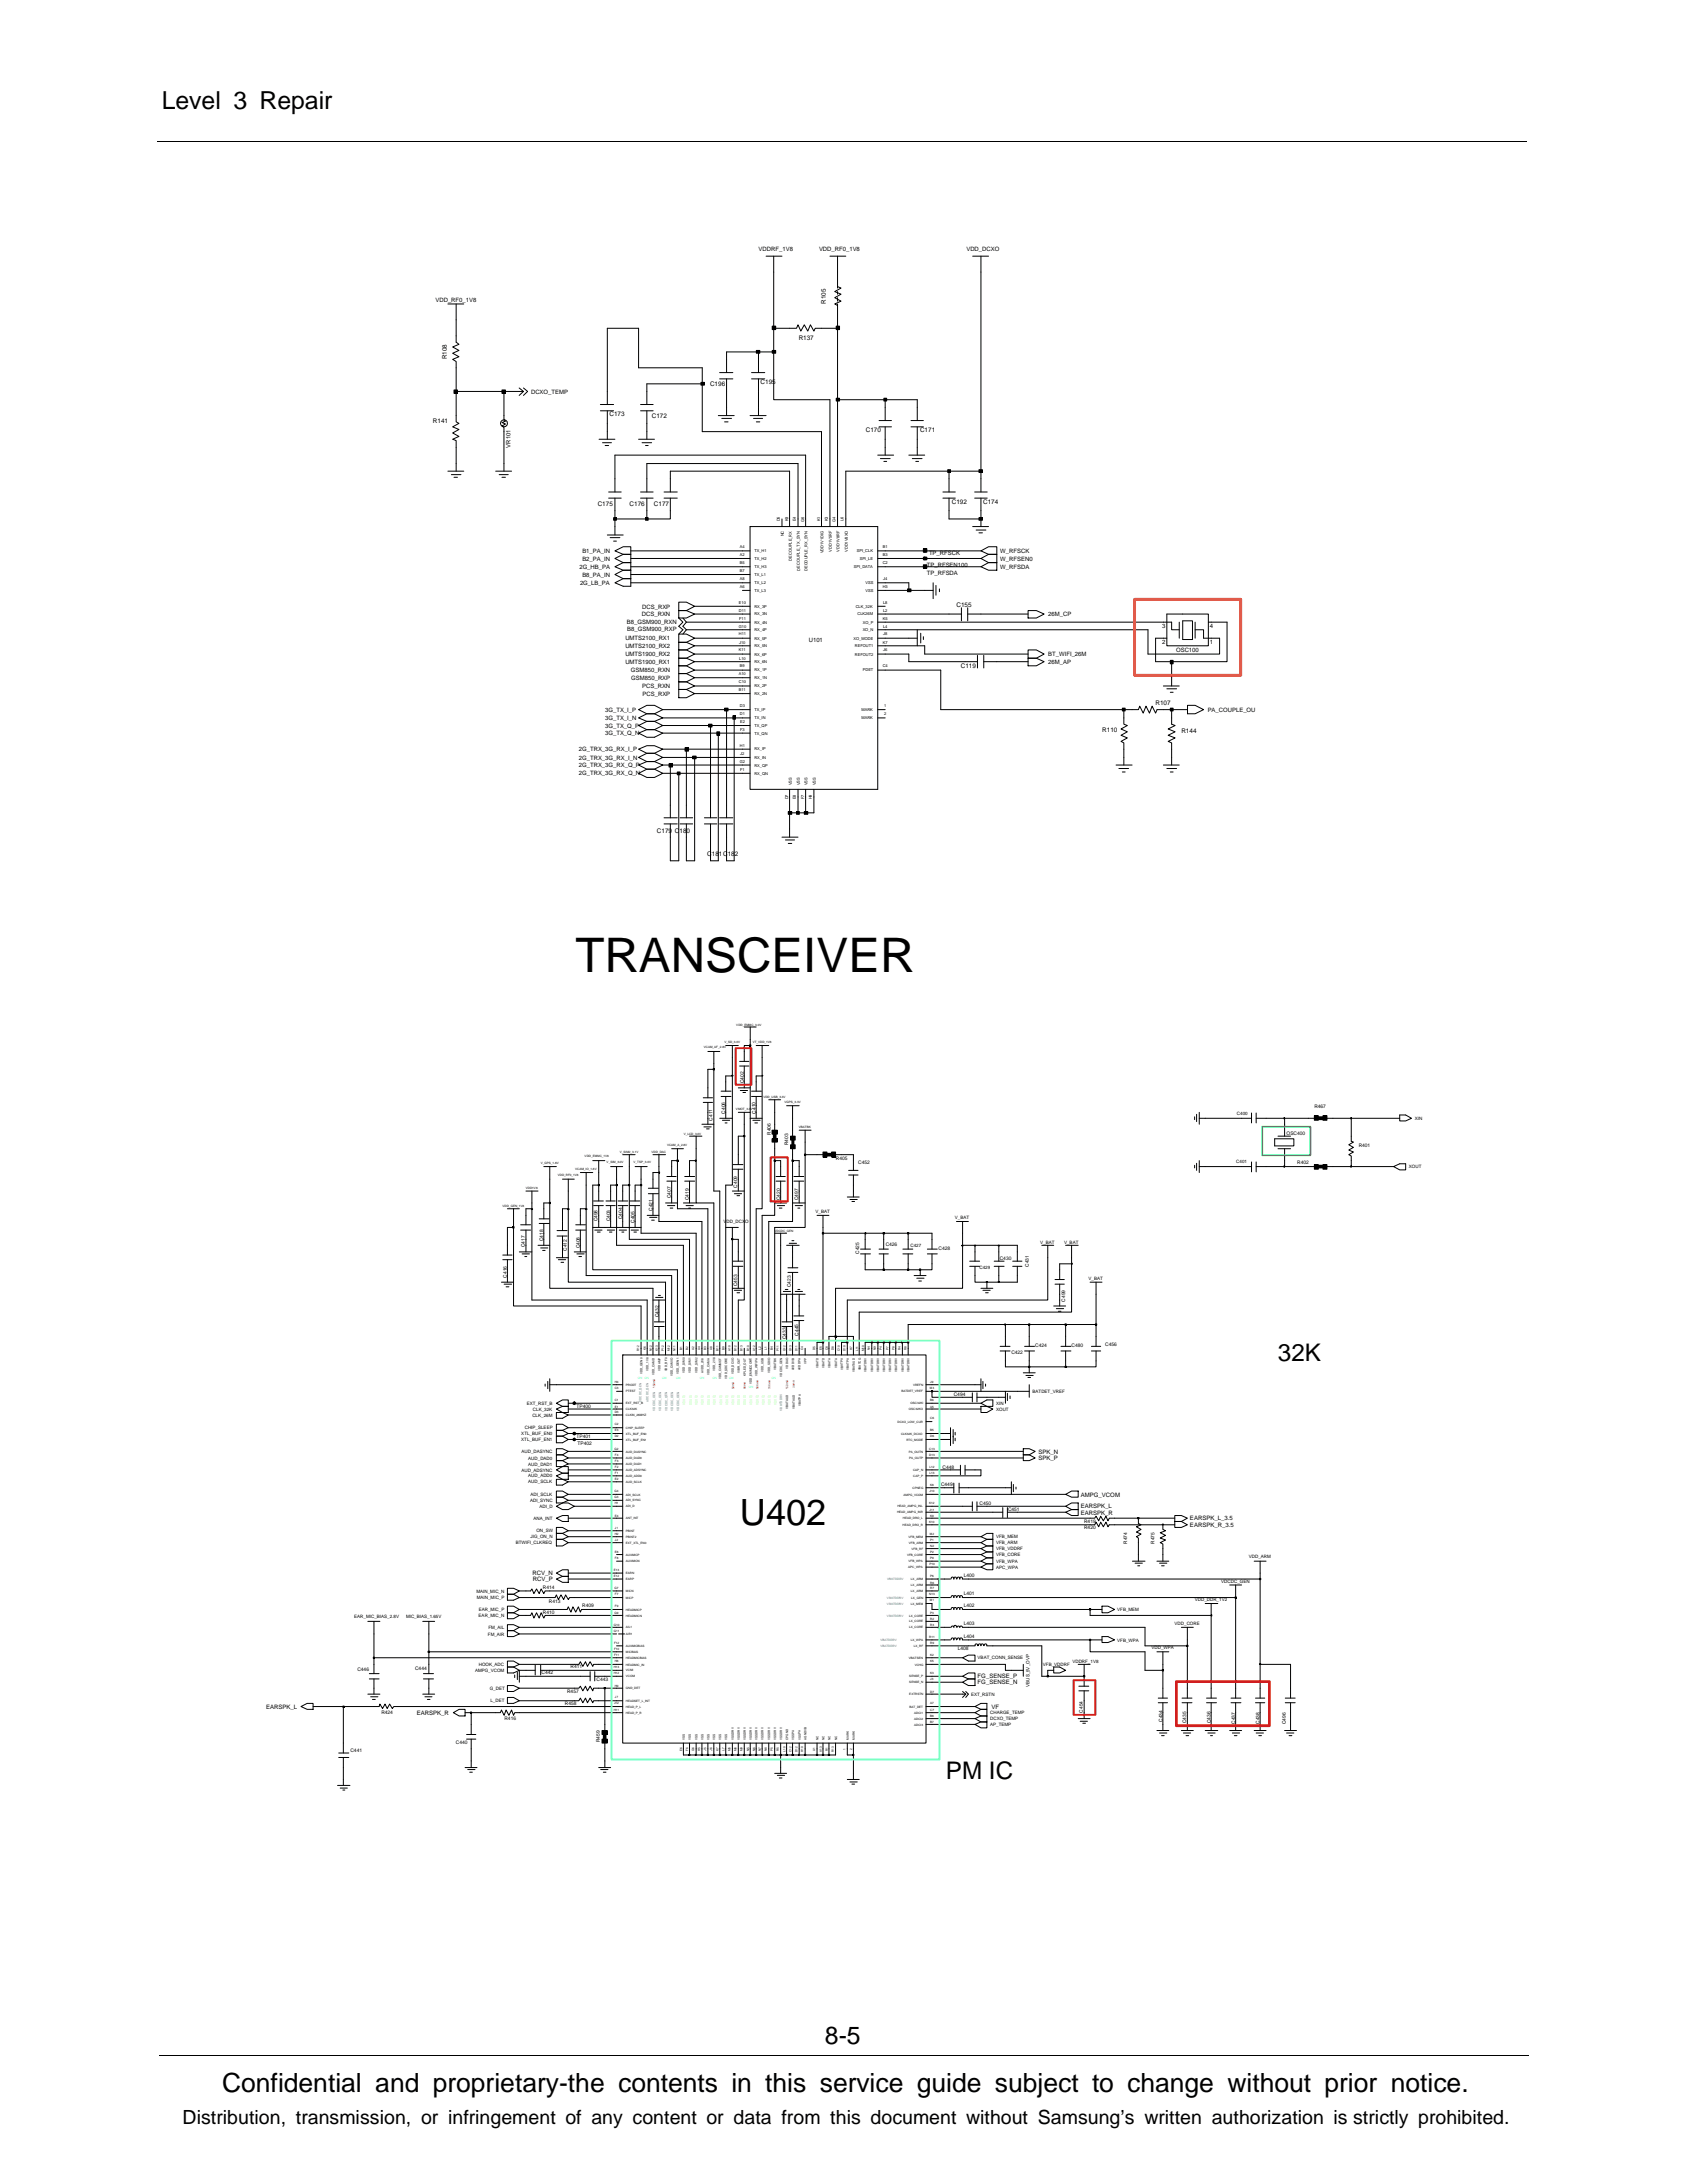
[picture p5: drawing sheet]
<svg xmlns="http://www.w3.org/2000/svg" width="216mm" height="279mm" viewBox="0 0 216 279" stroke-linecap="round" stroke-linejoin="round" font-family="sans-serif">
<defs><g id="words">
<text font-size="6.1" x="73.6" y="124.5">TRANSCEIVER</text>
<text font-size="4.6" x="94.7" y="195.2">U402</text>
<text font-size="3.4" x="28.4" y="267.7">Confidential and proprietary-the contents in this service guide subject to change without prior notice.</text>
<g font-size="3.2">
<text x="20.7" y="14">Level 3 Repair</text>
<text x="105.6" y="261.6">8-5</text>
</g>
<g font-size="3.1">
<text x="163.6" y="174.2">32K</text>
<text x="121.1" y="227.8">PM IC</text>
</g>
<text font-size="2.5" x="23.4" y="271.9">Distribution, transmission, or infringement of any content or data from this document without Samsung’s written authorization is strictly prohibited.</text>
<g font-size=".8">
<text x="97.1" y="32.1">VDDRF_1V8</text>
<text x="104.8" y="32.1">VDD_RF0_1V8</text>
<text x="123.7" y="32.1">VDD_DCXO</text>
<text x="55.7" y="38.7">VDD_RF0_1V8</text>
<text x="105.7" y="38.9" transform="rotate(-90 105.7 38.9)">R105</text>
<text x="57.2" y="46" transform="rotate(-90 57.2 46)">R108</text>
<text x="102.2" y="43.5">R137</text>
<text x="68" y="50.4">DCXO_TEMP</text>
<text x="78" y="53.3">C173</text>
<text x="83.4" y="53.5">C172</text>
<text x="90.9" y="49.4">C196</text>
<text x="97.3" y="49.2">C195</text>
<text x="55.4" y="54.2">R141</text>
<text x="65.3" y="57.3" transform="rotate(-90 65.3 57.3)">VR101</text>
<text x="110.8" y="55.3">C170</text>
<text x="117.8" y="55.3">C171</text>
<text x="76.5" y="64.7">C175</text>
<text x="80.6" y="64.7">C176</text>
<text x="83.7" y="64.7">C177</text>
<text x="121.8" y="64.5">C192</text>
<text x="125.8" y="64.5">C174</text>
<text x="74.5" y="71.8">B2_PA_IN</text>
<text x="74.5" y="70.8">B1_PA_IN</text>
<text x="118.9" y="71.1">TP_RFSCK</text>
<text x="128" y="71.8">W_RFSEN0</text>
<text x="128" y="70.8">W_RFSCK</text>
<text x="74.1" y="72.8">2G_HB_PA</text>
<text x="74.2" y="74.9">2G_LB_PA</text>
<text x="74.5" y="73.8">B8_PA_IN</text>
<text x="82.2" y="77.9">DCS_RXP</text>
<text x="118.6" y="73.5">TP_RFSDA</text>
<text x="118.6" y="72.6">TP_RFSEN100</text>
<text x="122.4" y="77.7">C155</text>
<text x="128" y="72.8">W_RFSDA</text>
<text x="80" y="84">UMTS1900_RX2</text>
<text x="80" y="82.9">UMTS2100_RX2</text>
<text x="80" y="82">UMTS2100_RX1</text>
<text x="80.2" y="79.8">B8_GSM900_RXN</text>
<text x="80.3" y="80.8">B8_GSM900_RXP</text>
<text x="82.1" y="78.8">DCS_RXN</text>
<text x="103.5" y="82.2">U101</text>
<text x="134.2" y="78.8">26M_CP</text>
<text x="134.2" y="84">BT_WIFI_26M</text>
<text x="148.7" y="82.4">2</text>
<text x="148.7" y="80.4">3</text>
<text x="150.5" y="83.5">OSC100</text>
<text x="154.8" y="82.4">1</text>
<text x="154.8" y="80.4">4</text>
<text x="80" y="85">UMTS1900_RX1</text>
<text x="80.8" y="86">GSM850_RXN</text>
<text x="80.8" y="87">GSM850_RXP</text>
<text x="82.2" y="88.1">PCS_RXN</text>
<text x="82.2" y="89">PCS_RXP</text>
<text x="123" y="85.5">C119</text>
<text x="134.2" y="85">26M_AP</text>
<text x="77.4" y="93.1">3G_TX_Q_P</text>
<text x="77.4" y="94.1">3G_TX_Q_N</text>
<text x="77.4" y="91.1">3G_TX_I_P</text>
<text x="77.4" y="92.2">3G_TX_I_N</text>
<text x="141.1" y="93.7">R110</text>
<text x="147.9" y="90.2">R107</text>
<text x="151.2" y="93.8">R144</text>
<text x="154.6" y="91.1">PA_COUPLE_OU</text>
<text x="74.1" y="96.2">2G_TRX_3G_RX_I_P</text>
<text x="74.1" y="97.2">2G_TRX_3G_RX_I_N</text>
<text x="74.1" y="98.2">2G_TRX_3G_RX_Q_P</text>
<text x="74.1" y="99.3">2G_TRX_3G_RX_Q_N</text>
<text x="84.1" y="106.7">C179 C180</text>
<text x="90.5" y="109.5">C181C182</text>
<text x="132.9" y="186.9">SPK_P</text>
<text x="132.9" y="186.1">SPK_N</text>
<text x="138.3" y="191.6">AMPG_VCOM</text>
<text x="138.3" y="193.1">EARSPK_L</text>
<text x="138.3" y="193.8">EARSPK_R</text>
<text x="152.3" y="194.6">EARSPK_L_3.5</text>
<text x="152.3" y="195.4">EARSPK_R_3.5</text>
<text x="68.2" y="201.6">RCV_N</text>
<text x="68.2" y="202.4">RCV_P</text>
<text x="125.1" y="214.8">FG_SENSE_P</text>
<text x="125.1" y="215.6">FG_SENSE_N</text>
<text x="34.1" y="218.7">EARSPK_L</text>
<text x="53.3" y="219.5">EARSPK_R</text>
<text x="126.9" y="218.7">VF</text>
</g>
<g font-size=".6">
<text x="91.2" y="143.4" transform="rotate(-90 91.2 143.4)">C411</text>
<text x="92.8" y="142.5" transform="rotate(-90 92.8 142.5)">C406</text>
<text x="95.2" y="138.6" transform="rotate(-90 95.2 138.6)">C402</text>
<text x="96.7" y="142.5" transform="rotate(-90 96.7 142.5)">C410</text>
<text x="158.3" y="142.7">C400</text>
<text x="168.2" y="141.9">R467</text>
<text x="181.1" y="143.3">XIN</text>
<text x="98.6" y="145.2" transform="rotate(-90 98.6 145.2)">R406</text>
<text x="100.9" y="146.6" transform="rotate(-90 100.9 146.6)">R403</text>
<text x="107" y="148.4">R405</text>
<text x="109.8" y="149">C452</text>
<text x="158.2" y="148.9">C401</text>
<text x="164.7" y="145.2">OSC400</text>
<text x="166" y="148.9">R402</text>
<text x="173.9" y="146.9">R401</text>
<text x="180.3" y="149.5">XOUT</text>
<text x="83.5" y="155" transform="rotate(-90 83.5 155)">C421</text>
<text x="85.9" y="153.4" transform="rotate(-90 85.9 153.4)">C407</text>
<text x="88.2" y="153.6" transform="rotate(-90 88.2 153.6)">C419</text>
<text x="94.3" y="152" transform="rotate(-90 94.3 152)">C409</text>
<text x="99.8" y="153.6" transform="rotate(-90 99.8 153.6)">C420</text>
<text x="102.1" y="153.6" transform="rotate(-90 102.1 153.6)">C497</text>
<text x="104.4" y="155.3">V_BAT</text>
<text x="67.2" y="159.6" transform="rotate(-90 67.2 159.6)">C417</text>
<text x="69.5" y="158.9" transform="rotate(-90 69.5 158.9)">C418</text>
<text x="72.5" y="160.1" transform="rotate(-90 72.5 160.1)">C412</text>
<text x="74.2" y="159.8" transform="rotate(-90 74.2 159.8)">C408</text>
<text x="76.5" y="156.3" transform="rotate(-90 76.5 156.3)">C498</text>
<text x="78.1" y="156.3" transform="rotate(-90 78.1 156.3)">C403</text>
<text x="79.6" y="156.1" transform="rotate(-90 79.6 156.1)">C404</text>
<text x="81.2" y="156.5" transform="rotate(-90 81.2 156.5)">C405</text>
<text x="92.6" y="156.5">VDD_DCXO</text>
<text x="110" y="160.5" transform="rotate(-90 110 160.5)">C425</text>
<text x="113.3" y="159.5">C426</text>
<text x="116.5" y="159.6">C427</text>
<text x="120.1" y="160">C428</text>
<text x="122.2" y="156">V_BAT</text>
<text x="128" y="161.3">C430</text>
<text x="133.1" y="159.2">V_BAT</text>
<text x="136.2" y="159.2">V_BAT</text>
<text x="64.9" y="163.5" transform="rotate(-90 64.9 163.5)">C416</text>
<text x="94.3" y="164.6" transform="rotate(-90 94.3 164.6)">C453</text>
<text x="101.2" y="164.7" transform="rotate(-90 101.2 164.7)">C423</text>
<text x="125.3" y="162.4">C429</text>
<text x="131.7" y="162.2" transform="rotate(-90 131.7 162.2)">C431</text>
<text x="136.3" y="166.6" transform="rotate(-90 136.3 166.6)">C499</text>
<text x="139.3" y="163.8">V_BAT</text>
<text x="84.3" y="168.6" transform="rotate(-90 84.3 168.6)">C432</text>
<text x="100.6" y="171.4" transform="rotate(-90 100.6 171.4)">C433</text>
<text x="102.2" y="170.9" transform="rotate(-90 102.2 170.9)">C445</text>
<text x="129.4" y="173.3">C422</text>
<text x="132.5" y="172.4">C424</text>
<text x="137.1" y="172.4">C480</text>
<text x="141.5" y="172.3">C456</text>
<text x="67.4" y="179.8">EXT_RST_B</text>
<text x="122.1" y="178.7">C494</text>
<text x="127.5" y="179.8">XIN</text>
<text x="132.1" y="178.3">BATDET_VREF</text>
<text x="66.7" y="184.5">XTL_BUF_EN1</text>
<text x="66.7" y="183.7">XTL_BUF_EN0</text>
<text x="66.7" y="186">AUD_DASYNC</text>
<text x="67.2" y="182.9">CHIP_SLEEP</text>
<text x="68.1" y="181.3">CLK_26M</text>
<text x="68.2" y="180.6">CLK_32K</text>
<text x="73.8" y="180.2">TP400</text>
<text x="73.8" y="184">TP401</text>
<text x="73.9" y="184.9">TP402</text>
<text x="127.5" y="180.6">XOUT</text>
<text x="66.7" y="188.3">AUD_ADSYNC</text>
<text x="67.6" y="186.8">AUD_DAD0</text>
<text x="67.6" y="187.6">AUD_DAD1</text>
<text x="67.6" y="189.1">AUD_ADD0</text>
<text x="67.6" y="189.9">AUD_SCLK</text>
<text x="67.9" y="191.5">ADI_SCLK</text>
<text x="120.4" y="190.2">C449</text>
<text x="120.6" y="188">C448</text>
<text x="66" y="197.7">BTWIFI_CLKREQ</text>
<text x="67.8" y="192.2">ADI_SYNC</text>
<text x="67.9" y="196.9">JIG_ON_N</text>
<text x="68.3" y="194.5">ANA_INT</text>
<text x="68.6" y="196.1">ON_SW</text>
<text x="69" y="193">ADI_D</text>
<text x="125.4" y="192.6">C450</text>
<text x="127.5" y="197.7">VFB_ARM</text>
<text x="127.5" y="196.9">VFB_MEM</text>
<text x="129" y="193.4">C451</text>
<text x="138.7" y="195.7">R420</text>
<text x="138.7" y="194.9">R419</text>
<text x="144.3" y="197.6" transform="rotate(-90 144.3 197.6)">R474</text>
<text x="147.7" y="197.6" transform="rotate(-90 147.7 197.6)">R475</text>
<text x="61" y="203.8">MAIN_MIC_N</text>
<text x="69.5" y="203.4">R414</text>
<text x="123.3" y="201.8">L400</text>
<text x="127.5" y="199.2">VFB_CORE</text>
<text x="127.5" y="200.8">APC_WPA</text>
<text x="127.5" y="198.4">VFB_VDDRF</text>
<text x="127.5" y="200">VFB_WPA</text>
<text x="156.3" y="202.6">VDCDC_GEN</text>
<text x="159.8" y="199.4">VDD_ARM</text>
<text x="45.3" y="207.1">EAR_MIC_BIAS_2.8V</text>
<text x="52" y="207.1">MIC_BIAS_1.65V</text>
<text x="61" y="204.7">MAIN_MIC_P</text>
<text x="61.3" y="207">EAR_MIC_N</text>
<text x="61.3" y="206.2">EAR_MIC_P</text>
<text x="62.4" y="209.3">FM_AIR</text>
<text x="62.5" y="208.5">FM_AIL</text>
<text x="69.5" y="206.5">R410</text>
<text x="70.3" y="205.1">R413</text>
<text x="74.5" y="205.7">R409</text>
<text x="123.3" y="208">L403</text>
<text x="123.3" y="204.1">L401</text>
<text x="123.3" y="209.6">L404</text>
<text x="123.3" y="205.7">L402</text>
<text x="143" y="206.2">VFB_MEM</text>
<text x="150.3" y="208">VDD_CORE</text>
<text x="152.9" y="204.9">VDD_DDR_1V2</text>
<text x="45.7" y="213.9">C446</text>
<text x="53.1" y="213.8">C444</text>
<text x="60.8" y="214">AMPG_VCOM</text>
<text x="61.3" y="213.2">HOOK_ADC</text>
<text x="69.3" y="214.2">C442</text>
<text x="73" y="213.5">R411</text>
<text x="76.3" y="215.2">C443</text>
<text x="122.6" y="211.2">L408</text>
<text x="125.1" y="212.4">VBAT_CONN_SENSE</text>
<text x="131.7" y="215.9" transform="rotate(-90 131.7 215.9)">VBUS_5V_OVP</text>
<text x="133.5" y="213.2">VFB_VDDRF</text>
<text x="137.2" y="212.8">VDDRF_1V8</text>
<text x="143" y="210.1">VFB_WPA</text>
<text x="147.4" y="211">VDD_WPA</text>
<text x="48.8" y="219.4">R424</text>
<text x="62.7" y="216.3">G_DET</text>
<text x="62.8" y="217.9">L_DET</text>
<text x="64.6" y="220.2">R416</text>
<text x="72.3" y="218.2">R458</text>
<text x="72.6" y="216.7">R457</text>
<text x="124.3" y="217">EXT_RSTN</text>
<text x="126.7" y="220.2">DCXO_TEMP</text>
<text x="126.7" y="220.9">AP_TEMP</text>
<text x="126.7" y="219.4">CHARGE_TEMP</text>
<text x="138.6" y="219.2" transform="rotate(-90 138.6 219.2)">C454</text>
<text x="148.8" y="220.4" transform="rotate(-90 148.8 220.4)">C434</text>
<text x="151.8" y="220.6" transform="rotate(-90 151.8 220.6)">C435</text>
<text x="154.9" y="220.6" transform="rotate(-90 154.9 220.6)">C436</text>
<text x="158.1" y="220.6" transform="rotate(-90 158.1 220.6)">C437</text>
<text x="161.2" y="220.6" transform="rotate(-90 161.2 220.6)">C438</text>
<text x="164.5" y="220.7" transform="rotate(-90 164.5 220.7)">C496</text>
<text x="44.9" y="224.3">C441</text>
<text x="58.4" y="223.2">C440</text>
<text x="76.8" y="223" transform="rotate(-90 76.8 223)">R459</text>
</g>
<g font-size=".5">
<text x="94.7" y="71.1">A2</text>
<text x="94.7" y="70.1">A4</text>
<text x="96.5" y="71.7">TX_H2</text>
<text x="96.5" y="70.7">TX_H1</text>
<text x="99.8" y="66.7" transform="rotate(-90 99.8 66.7)">D5</text>
<text x="100.3" y="68.7" transform="rotate(-90 100.3 68.7)">NC</text>
<text x="100.9" y="66.7" transform="rotate(-90 100.9 66.7)">K9</text>
<text x="101.3" y="71.8" transform="rotate(-90 101.3 71.8)">DECOUPLE_RX</text>
<text x="101.9" y="66.7" transform="rotate(-90 101.9 66.7)">E4</text>
<text x="102.9" y="66.8" transform="rotate(-90 102.9 66.8)">G6</text>
<text x="104.9" y="66.7" transform="rotate(-90 104.9 66.7)">K1</text>
<text x="105.4" y="70.8" transform="rotate(-90 105.4 70.8)">VDD1V1DIG</text>
<text x="105.9" y="66.7" transform="rotate(-90 105.9 66.7)">K3</text>
<text x="106.5" y="70.6" transform="rotate(-90 106.5 70.6)">VDD1V5RF</text>
<text x="106.9" y="66.8" transform="rotate(-90 106.9 66.8)">G4</text>
<text x="107.4" y="70.6" transform="rotate(-90 107.4 70.6)">VDD1V8RF</text>
<text x="108" y="66.7" transform="rotate(-90 108 66.7)">L6</text>
<text x="108.5" y="70.6" transform="rotate(-90 108.5 70.6)">VDD1V8XO</text>
<text x="109.6" y="70.7">SPI_CLK</text>
<text x="110" y="71.7">SPI_LE</text>
<text x="113" y="71.1">B3</text>
<text x="113" y="70.1">B1</text>
<text x="94.6" y="77.3">E10</text>
<text x="94.7" y="72.2">B5</text>
<text x="94.7" y="73.2">B7</text>
<text x="94.7" y="75.2">A6</text>
<text x="94.7" y="74.2">A8</text>
<text x="96.5" y="77.8">RX_3P</text>
<text x="96.5" y="72.7">TX_H3</text>
<text x="96.5" y="73.7">TX_L1</text>
<text x="96.5" y="75.8">TX_L3</text>
<text x="96.5" y="74.8">TX_L2</text>
<text x="102.4" y="73" transform="rotate(-90 102.4 73)">DECOUPLE_TX_SYN</text>
<text x="103.4" y="73.1" transform="rotate(-90 103.4 73.1)">DECOUPLE_RX_SYN</text>
<text x="109.3" y="72.7">SPI_DATA</text>
<text x="109.5" y="77.8">CLK_32K</text>
<text x="110.8" y="75.8">VSS</text>
<text x="110.8" y="74.8">VSS</text>
<text x="113" y="75.2">H3</text>
<text x="113" y="72.2">C2</text>
<text x="113" y="77.3">L8</text>
<text x="113" y="74.2">J4</text>
<text x="94.6" y="83.4">K11</text>
<text x="94.6" y="81.3">H11</text>
<text x="94.6" y="80.3">G10</text>
<text x="94.6" y="78.3">D11</text>
<text x="94.6" y="82.4">J10</text>
<text x="94.6" y="79.3">F11</text>
<text x="96.5" y="83.9">RX_6P</text>
<text x="96.5" y="81.9">RX_5P</text>
<text x="96.5" y="82.8">RX_5N</text>
<text x="96.5" y="79.8">RX_4N</text>
<text x="96.5" y="80.8">RX_4P</text>
<text x="96.5" y="78.8">RX_3N</text>
<text x="109.2" y="81.9">XO_MODE</text>
<text x="109.4" y="83.9">REFOUT2</text>
<text x="109.4" y="82.8">REFOUT1</text>
<text x="109.7" y="78.8">CLK26M</text>
<text x="110.4" y="80.8">XO_N</text>
<text x="110.4" y="79.8">XO_P</text>
<text x="113" y="79.3">K5</text>
<text x="113" y="82.4">K7</text>
<text x="113" y="78.3">L2</text>
<text x="113" y="80.3">L4</text>
<text x="113" y="83.4">J6</text>
<text x="113" y="81.3">J8</text>
<text x="94.6" y="88.4">B11</text>
<text x="94.6" y="87.5">C10</text>
<text x="94.6" y="86.4">A10</text>
<text x="94.6" y="84.4">L10</text>
<text x="94.7" y="85.4">B9</text>
<text x="96.5" y="84.9">RX_6N</text>
<text x="96.5" y="89">RX_2N</text>
<text x="96.5" y="85.9">RX_1P</text>
<text x="96.5" y="88">RX_2P</text>
<text x="96.5" y="86.9">RX_1N</text>
<text x="110.4" y="85.9">PDET</text>
<text x="113" y="85.4">C4</text>
<text x="94.7" y="95.6">H1</text>
<text x="94.7" y="91.5">D1</text>
<text x="94.7" y="90.5">D3</text>
<text x="94.7" y="93.6">F3</text>
<text x="94.7" y="92.5">E2</text>
<text x="96.5" y="94">TX_QN</text>
<text x="96.5" y="92.1">TX_IN</text>
<text x="96.5" y="91">TX_IP</text>
<text x="96.5" y="93">TX_QP</text>
<text x="110.3" y="91">MARK</text>
<text x="110.3" y="92.1">MARK</text>
<text x="113.2" y="90.5">1</text>
<text x="113.2" y="91.5">2</text>
<text x="94.7" y="97.7">G2</text>
<text x="94.7" y="98.6">F1</text>
<text x="94.7" y="96.6">J2</text>
<text x="96.5" y="96.1">RX_IP</text>
<text x="96.5" y="97.1">RX_IN</text>
<text x="96.5" y="99.2">RX_QN</text>
<text x="96.5" y="98.1">RX_QP</text>
<text x="101.3" y="100.5" transform="rotate(-90 101.3 100.5)">VSS</text>
<text x="102.4" y="100.5" transform="rotate(-90 102.4 100.5)">VSS</text>
<text x="103.4" y="100.5" transform="rotate(-90 103.4 100.5)">VSS</text>
<text x="104.4" y="100.5" transform="rotate(-90 104.4 100.5)">VSS</text>
<text x="100.9" y="102.3" transform="rotate(-90 100.9 102.3)">D7</text>
<text x="101.9" y="102.3" transform="rotate(-90 101.9 102.3)">E8</text>
<text x="102.9" y="102.3" transform="rotate(-90 102.9 102.3)">F7</text>
<text x="103.9" y="102.3" transform="rotate(-90 103.9 102.3)">H9</text>
</g>
<g font-size=".4">
<text x="94.2" y="131.3">VDD_EMMC_3.0V</text>
<text x="90.1" y="134.1">VCAM_AF_2.8V</text>
<text x="92.7" y="133.5">V_SD_3.0V</text>
<text x="96.3" y="133.5">VT_VDD_1V8</text>
<text x="94.2" y="142">VMOT_3.3V</text>
<text x="97.7" y="140.6">VDD_USB_3.3V</text>
<text x="100.4" y="141.2">VGPS_3.3V</text>
<text x="69.2" y="149">V_GPS_1.8V</text>
<text x="73.6" y="149.8">VCAM_IO_1.8V</text>
<text x="74.8" y="148.1">VDD_EMMC_1V8</text>
<text x="77.6" y="148.9">V_SIM_3.0V</text>
<text x="79.3" y="147.5">V_SIM2_3.1V</text>
<text x="81.1" y="148.9">V_TSP_3.0V</text>
<text x="83.4" y="147.5">VDD_DAC</text>
<text x="85.4" y="146.6">VCAM_A_2.8V</text>
<text x="87.5" y="145.2">V_LCD_3.0V</text>
<text x="102.2" y="144.4">VBATBK</text>
<text x="64.3" y="154.5">VDD_GEN_1V8</text>
<text x="67.3" y="152.1">VDD1V8</text>
<text x="71.4" y="150.5">VDD_RF0_1V8</text>
<text x="99.1" y="157.6">VDCDC_GEN</text>
<text x="81.8" y="172.9" transform="rotate(-90 81.8 172.9)">R12</text>
<text x="82.7" y="172.8" transform="rotate(-90 82.7 172.8)">K6</text>
<text x="83.4" y="172.9" transform="rotate(-90 83.4 172.9)">N12</text>
<text x="84.2" y="172.9" transform="rotate(-90 84.2 172.9)">K13</text>
<text x="84.9" y="172.9" transform="rotate(-90 84.9 172.9)">P12</text>
<text x="85.7" y="173" transform="rotate(-90 85.7 173)">M12</text>
<text x="86.5" y="172.9" transform="rotate(-90 86.5 172.9)">N11</text>
<text x="87.3" y="172.8" transform="rotate(-90 87.3 172.8)">B1</text>
<text x="88.1" y="172.8" transform="rotate(-90 88.1 172.8)">B2</text>
<text x="88.8" y="172.8" transform="rotate(-90 88.8 172.8)">A2</text>
<text x="89.6" y="172.8" transform="rotate(-90 89.6 172.8)">A4</text>
<text x="90.4" y="172.8" transform="rotate(-90 90.4 172.8)">B3</text>
<text x="91.1" y="172.8" transform="rotate(-90 91.1 172.8)">A8</text>
<text x="92" y="172.9" transform="rotate(-90 92 172.9)">B11</text>
<text x="92.7" y="172.8" transform="rotate(-90 92.7 172.8)">B9</text>
<text x="93.5" y="172.9" transform="rotate(-90 93.5 172.9)">A10</text>
<text x="94.3" y="172.9" transform="rotate(-90 94.3 172.9)">B12</text>
<text x="95" y="172.9" transform="rotate(-90 95 172.9)">B13</text>
<text x="95.9" y="172.9" transform="rotate(-90 95.9 172.9)">B10</text>
<text x="96.6" y="172.9" transform="rotate(-90 96.6 172.9)">A12</text>
<text x="97.4" y="172.8" transform="rotate(-90 97.4 172.8)">L2</text>
<text x="98.1" y="172.8" transform="rotate(-90 98.1 172.8)">L1</text>
<text x="98.9" y="172.8" transform="rotate(-90 98.9 172.8)">B4</text>
<text x="99.7" y="172.9" transform="rotate(-90 99.7 172.9)">P11</text>
<text x="100.5" y="172.9" transform="rotate(-90 100.5 172.9)">G12</text>
<text x="101.3" y="172.9" transform="rotate(-90 101.3 172.9)">G13</text>
<text x="102" y="172.9" transform="rotate(-90 102 172.9)">D11</text>
<text x="102.8" y="172.8" transform="rotate(-90 102.8 172.8)">C4</text>
<text x="104.3" y="172.8" transform="rotate(-90 104.3 172.8)">D5</text>
<text x="105.2" y="172.8" transform="rotate(-90 105.2 172.8)">E5</text>
<text x="105.9" y="172.8" transform="rotate(-90 105.9 172.8)">C8</text>
<text x="106.7" y="172.8" transform="rotate(-90 106.7 172.8)">D8</text>
<text x="107.5" y="172.9" transform="rotate(-90 107.5 172.9)">C10</text>
<text x="108.2" y="172.9" transform="rotate(-90 108.2 172.9)">D10</text>
<text x="109" y="172.8" transform="rotate(-90 109 172.8)">H7</text>
<text x="109.8" y="172.9" transform="rotate(-90 109.8 172.9)">L11</text>
<text x="110.6" y="173" transform="rotate(-90 110.6 173)">M10</text>
<text x="111.3" y="172.8" transform="rotate(-90 111.3 172.8)">N4</text>
<text x="112.1" y="172.8" transform="rotate(-90 112.1 172.8)">N9</text>
<text x="112.9" y="172.8" transform="rotate(-90 112.9 172.8)">P4</text>
<text x="113.7" y="172.8" transform="rotate(-90 113.7 172.8)">P7</text>
<text x="114.5" y="172.8" transform="rotate(-90 114.5 172.8)">P8</text>
<text x="115.2" y="172.8" transform="rotate(-90 115.2 172.8)">R4</text>
<text x="116" y="172.8" transform="rotate(-90 116 172.8)">R8</text>
<text x="78.7" y="177">H4</text>
<text x="78.7" y="179.3">C1</text>
<text x="78.7" y="177.8">C3</text>
<text x="80.1" y="177.4">PRODT</text>
<text x="80.1" y="179.7">EXT_RST_B</text>
<text x="80.1" y="178.2">PTEST</text>
<text x="82.2" y="175.9" transform="rotate(-90 82.2 175.9)">VDD_GEN0</text>
<text x="83" y="175.5" transform="rotate(-90 83 175.5)">VDD_1V8</text>
<text x="83.8" y="176" transform="rotate(-90 83.8 176)">VDD_CAMD</text>
<text x="84.5" y="175.5" transform="rotate(-90 84.5 175.5)">VDDAMP</text>
<text x="85.4" y="175.5" transform="rotate(-90 85.4 175.5)">VDD_RF0</text>
<text x="86.1" y="176.1" transform="rotate(-90 86.1 176.1)">VDD_CAMIO</text>
<text x="86.9" y="175.9" transform="rotate(-90 86.9 175.9)">VDD_GEN1</text>
<text x="87.7" y="175.7" transform="rotate(-90 87.7 175.7)">VDD_SIM0</text>
<text x="88.4" y="175.7" transform="rotate(-90 88.4 175.7)">VDD_SIM1</text>
<text x="89.3" y="175.7" transform="rotate(-90 89.3 175.7)">VDD_SIM2</text>
<text x="90" y="175.8" transform="rotate(-90 90 175.8)">AVDD_2V8</text>
<text x="90.8" y="176" transform="rotate(-90 90.8 176)">VDD_CAMA</text>
<text x="91.5" y="175.5" transform="rotate(-90 91.5 175.5)">VDD_2V8</text>
<text x="92.3" y="176.6" transform="rotate(-90 92.3 176.6)">VDD_CAMMOT</text>
<text x="93.1" y="176.5" transform="rotate(-90 93.1 176.5)">VDD_SDCORE</text>
<text x="93.9" y="175.9" transform="rotate(-90 93.9 175.9)">VDD_DCXO</text>
<text x="94.7" y="175.7" transform="rotate(-90 94.7 175.7)">VIBR_OUT</text>
<text x="95.4" y="176.1" transform="rotate(-90 95.4 176.1)">KPLED_OUT</text>
<text x="96.2" y="177.1" transform="rotate(-90 96.2 177.1)">VDD_EMMCCORE</text>
<text x="97" y="176.2" transform="rotate(-90 97 176.2)">VDD_WIFIPA</text>
<text x="97.7" y="175.6" transform="rotate(-90 97.7 175.6)">VDD_USB</text>
<text x="98.6" y="175.7" transform="rotate(-90 98.6 175.7)">VDD_SDIO</text>
<text x="99.3" y="175.4" transform="rotate(-90 99.3 175.4)">VBATBK</text>
<text x="100.1" y="176.2" transform="rotate(-90 100.1 176.2)">VDCDC_GEN</text>
<text x="100.9" y="175.2" transform="rotate(-90 100.9 175.2)">VDDAO</text>
<text x="101.6" y="175.4" transform="rotate(-90 101.6 175.4)">AVDDVB</text>
<text x="102.5" y="175.4" transform="rotate(-90 102.5 175.4)">AVDDPA</text>
<text x="103.2" y="174.5" transform="rotate(-90 103.2 174.5)">VPP</text>
<text x="104.8" y="175.1" transform="rotate(-90 104.8 175.1)">VBATD</text>
<text x="105.5" y="175.1" transform="rotate(-90 105.5 175.1)">VBATD</text>
<text x="106.3" y="175.1" transform="rotate(-90 106.3 175.1)">VBATA</text>
<text x="107.1" y="175.1" transform="rotate(-90 107.1 175.1)">VBATA</text>
<text x="107.9" y="175.4" transform="rotate(-90 107.9 175.4)">VBATPA</text>
<text x="108.6" y="175.4" transform="rotate(-90 108.6 175.4)">VBATPA</text>
<text x="109.4" y="175.7" transform="rotate(-90 109.4 175.7)">VBATAUD</text>
<text x="110.2" y="175.4" transform="rotate(-90 110.2 175.4)">VBATCG</text>
<text x="110.9" y="175.6" transform="rotate(-90 110.9 175.6)">VBATDRV</text>
<text x="111.8" y="175.6" transform="rotate(-90 111.8 175.6)">VBATDRV</text>
<text x="112.5" y="175.6" transform="rotate(-90 112.5 175.6)">VBATDRV</text>
<text x="113.3" y="175.6" transform="rotate(-90 113.3 175.6)">VBATDRV</text>
<text x="114" y="175.6" transform="rotate(-90 114 175.6)">VBATDRV</text>
<text x="114.8" y="175.6" transform="rotate(-90 114.8 175.6)">VBATDRV</text>
<text x="115.4" y="178.2">BATDET_VREF</text>
<text x="115.7" y="175.6" transform="rotate(-90 115.7 175.6)">VBATDRV</text>
<text x="116.4" y="175.6" transform="rotate(-90 116.4 175.6)">VBATDRV</text>
<text x="116.5" y="179.7">OSC32KI</text>
<text x="116.9" y="177.4">VREFN</text>
<text x="119" y="177.8">M3</text>
<text x="119" y="179.3">B6</text>
<text x="119.1" y="177">J9</text>
<text x="78.7" y="185.6">G2</text>
<text x="78.7" y="183.2">E3</text>
<text x="78.7" y="180.9">D3</text>
<text x="78.7" y="180.1">E1</text>
<text x="78.7" y="184">D2</text>
<text x="78.7" y="182.4">C2</text>
<text x="80.1" y="185.9">AUD_DASYNC</text>
<text x="80.1" y="183.6">XTL_BUF_EN0</text>
<text x="80.1" y="181.3">CLKIN_26MHZ</text>
<text x="80.1" y="180.5">CLK32K</text>
<text x="80.1" y="184.4">XTL_BUF_EN1</text>
<text x="80.1" y="182.9">CHIP_SLEEP</text>
<text x="100.9" y="180.3" transform="rotate(-90 100.9 180.3)">VBATAUD</text>
<text x="101.7" y="180.3" transform="rotate(-90 101.7 180.3)">VBATAUD</text>
<text x="102.5" y="180" transform="rotate(-90 102.5 180)">VBATPA</text>
<text x="114.9" y="182.1">DCXO_LOW_CUR</text>
<text x="115.3" y="183.6">CLK32K_DCXO</text>
<text x="116" y="184.4">RTC_MODE</text>
<text x="116.3" y="185.9">PA_OUTN</text>
<text x="116.3" y="180.5">OSC32KO</text>
<text x="118.9" y="185.6">C13</text>
<text x="119" y="184">D6</text>
<text x="119" y="181.7">C6</text>
<text x="119" y="183.2">B5</text>
<text x="119" y="180.1">A5</text>
<text x="78.7" y="191.7">G3</text>
<text x="78.7" y="191">G4</text>
<text x="78.7" y="189.5">E2</text>
<text x="78.7" y="187.9">F2</text>
<text x="78.7" y="187.1">F3</text>
<text x="78.7" y="186.3">F4</text>
<text x="78.7" y="188.7">F1</text>
<text x="80.1" y="191.4">ADI_SCLK</text>
<text x="80.1" y="188.3">AUD_ADSYNC</text>
<text x="80.1" y="187.5">AUD_DAD1</text>
<text x="80.1" y="186.8">AUD_DAD0</text>
<text x="80.1" y="189.8">AUD_SCLK</text>
<text x="80.1" y="189">AUD_ADD0</text>
<text x="115.6" y="191.4">AMPG_VCOM</text>
<text x="116.4" y="186.8">PA_OUTP</text>
<text x="116.8" y="190.6">CPNEG</text>
<text x="116.9" y="188.3">CAP_N</text>
<text x="116.9" y="189">CAP_P</text>
<text x="118.9" y="186.3">D13</text>
<text x="119" y="191">J10</text>
<text x="119" y="187.9">L12</text>
<text x="119" y="188.7">L13</text>
<text x="119" y="190.2">K8</text>
<text x="78.7" y="196.4">H2</text>
<text x="78.7" y="192.5">H1</text>
<text x="78.7" y="194.1">E4</text>
<text x="78.7" y="195.6">J1</text>
<text x="78.7" y="197.2">J2</text>
<text x="80.1" y="196.8">PBINT2</text>
<text x="80.1" y="196.1">PBINT</text>
<text x="80.1" y="192.9">ADI_D</text>
<text x="80.1" y="192.2">ADI_SYNC</text>
<text x="80.1" y="194.5">ANT_INT</text>
<text x="80.1" y="197.6">EXT_XTL_EN0</text>
<text x="114.8" y="193.7">HEAD_AMPG_INR</text>
<text x="114.9" y="192.9">HEAD_AMPG_INL</text>
<text x="115.5" y="195.3">HEAD_DRO_R</text>
<text x="115.5" y="194.5">HEAD_DRO_L</text>
<text x="116.3" y="196.8">VFB_MEM</text>
<text x="116.3" y="197.6">VFB_ARM</text>
<text x="118.9" y="194.9">K10</text>
<text x="118.9" y="192.5">K12</text>
<text x="119" y="193.4">J11</text>
<text x="119" y="196.4">M2</text>
<text x="119" y="197.2">P1</text>
<text x="119" y="194.1">K9</text>
<text x="78.6" y="201.9">E12</text>
<text x="78.6" y="201">E13</text>
<text x="78.7" y="203.4">G7</text>
<text x="78.7" y="198.8">E8</text>
<text x="78.7" y="199.5">F8</text>
<text x="80.1" y="203.8">MICN</text>
<text x="80.1" y="200">AUXMICN</text>
<text x="80.1" y="199.1">AUXMICP</text>
<text x="80.1" y="202.2">EARP</text>
<text x="80.1" y="201.5">EARN</text>
<text x="116.1" y="199.1">VFB_CORE</text>
<text x="116.2" y="200.7">APC_WPA</text>
<text x="116.3" y="200">VFB_WPA</text>
<text x="116.6" y="203">LX_ARM</text>
<text x="116.6" y="203.8">LX_ARM</text>
<text x="116.6" y="202.2">LX_ARM</text>
<text x="116.7" y="198.4">VFB_RF</text>
<text x="118.9" y="200.3">P10</text>
<text x="119" y="203.4">R7</text>
<text x="119" y="202.7">R6</text>
<text x="119" y="201.9">P6</text>
<text x="119" y="199.5">P9</text>
<text x="119" y="198.8">P2</text>
<text x="119" y="198">N2</text>
<text x="78.5" y="208.1">G10</text>
<text x="78.5" y="208.9">G11</text>
<text x="78.7" y="206.6">G9</text>
<text x="78.7" y="205.7">F9</text>
<text x="78.7" y="204.2">F7</text>
<text x="80.1" y="206.9">HEADMICN</text>
<text x="80.1" y="206.1">HEADMICP</text>
<text x="80.1" y="208.4">AIL1</text>
<text x="80.1" y="209.3">AIR1</text>
<text x="80.1" y="204.6">MICP</text>
<text x="116.4" y="207.6">LX_CORE</text>
<text x="116.4" y="208.4">LX_CORE</text>
<text x="116.4" y="206.9">LX_CORE</text>
<text x="116.6" y="205.4">LX_MEM</text>
<text x="116.6" y="204.6">LX_GEN</text>
<text x="118.9" y="209.6">R11</text>
<text x="118.9" y="204.2">N13</text>
<text x="119" y="205">M1</text>
<text x="119" y="207.3">R2</text>
<text x="119" y="208.1">R3</text>
<text x="119" y="206.6">P3</text>
<text x="78.5" y="214.2">H12</text>
<text x="78.5" y="213.5">H13</text>
<text x="78.6" y="212">F11</text>
<text x="78.6" y="210.4">F12</text>
<text x="78.6" y="211.2">F10</text>
<text x="78.7" y="212.7">H8</text>
<text x="78.7" y="215.9">H9</text>
<text x="80.1" y="213.9">VCMI</text>
<text x="80.1" y="213.2">HEADMIC_IN</text>
<text x="80.1" y="214.7">VCOM</text>
<text x="80.1" y="211.6">MICBIAS</text>
<text x="80.1" y="212.3">HEADMICBIAS</text>
<text x="80.1" y="210.8">AUXMICBIAS</text>
<text x="116.3" y="212.3">VBATSEN</text>
<text x="116.4" y="214.7">SENSE_P</text>
<text x="116.4" y="215.5">SENSE_N</text>
<text x="116.6" y="210">LX_WPA</text>
<text x="116.9" y="210.8">LX_RF</text>
<text x="117.1" y="213.2">VCHG</text>
<text x="119" y="210.4">R9</text>
<text x="119" y="212">K2</text>
<text x="119" y="214.2">K3</text>
<text x="119" y="212.7">K5</text>
<text x="119.1" y="215">J3</text>
<text x="78.5" y="218.9">H11</text>
<text x="78.6" y="218.1">J12</text>
<text x="78.7" y="217.4">J7</text>
<text x="80.1" y="217.8">HEADSET_L_INT</text>
<text x="80.1" y="216.2">GND_DET</text>
<text x="80.1" y="219.3">HEAD_P_R</text>
<text x="80.1" y="218.6">HEAD_P_L</text>
<text x="116.4" y="217">EXTRSTN</text>
<text x="116.4" y="218.6">BAT_DET</text>
<text x="117" y="219.3">ADCI1</text>
<text x="117" y="220.1">ADCI2</text>
<text x="117" y="220.9">ADCI3</text>
<text x="119" y="216.6">D7</text>
<text x="119" y="218.9">C7</text>
<text x="119" y="220.5">B7</text>
<text x="119" y="219.8">B8</text>
<text x="119" y="218.1">A7</text>
<text x="87.3" y="224.1" transform="rotate(-90 87.3 224.1)">E6</text>
<text x="87.7" y="222.7" transform="rotate(-90 87.7 222.7)">VSS</text>
<text x="88.1" y="224.1" transform="rotate(-90 88.1 224.1)">F6</text>
<text x="88.4" y="222.7" transform="rotate(-90 88.4 222.7)">VSS</text>
<text x="88.8" y="224.1" transform="rotate(-90 88.8 224.1)">G6</text>
<text x="89.3" y="222.7" transform="rotate(-90 89.3 222.7)">VSS</text>
<text x="89.6" y="224.1" transform="rotate(-90 89.6 224.1)">H5</text>
<text x="90" y="222.7" transform="rotate(-90 90 222.7)">VSS</text>
<text x="90.4" y="224.1" transform="rotate(-90 90.4 224.1)">J5</text>
<text x="90.8" y="222.7" transform="rotate(-90 90.8 222.7)">VSS</text>
<text x="91.1" y="224.1" transform="rotate(-90 91.1 224.1)">J6</text>
<text x="91.5" y="222.7" transform="rotate(-90 91.5 222.7)">VSS</text>
<text x="92" y="224.1" transform="rotate(-90 92 224.1)">K7</text>
<text x="92.3" y="222.7" transform="rotate(-90 92.3 222.7)">VSS</text>
<text x="92.7" y="224.1" transform="rotate(-90 92.7 224.1)">L7</text>
<text x="93.1" y="222.7" transform="rotate(-90 93.1 222.7)">VSS</text>
<text x="93.5" y="224.1" transform="rotate(-90 93.5 224.1)">M5</text>
<text x="93.9" y="222.7" transform="rotate(-90 93.9 222.7)">VSSDRV</text>
<text x="94.3" y="224.1" transform="rotate(-90 94.3 224.1)">M6</text>
<text x="94.7" y="222.7" transform="rotate(-90 94.7 222.7)">VSSDRV</text>
<text x="95" y="224.1" transform="rotate(-90 95 224.1)">M9</text>
<text x="95.4" y="222.7" transform="rotate(-90 95.4 222.7)">VSSDRV</text>
<text x="95.9" y="224.1" transform="rotate(-90 95.9 224.1)">N5</text>
<text x="96.2" y="222.7" transform="rotate(-90 96.2 222.7)">VSSDRV</text>
<text x="96.6" y="224.1" transform="rotate(-90 96.6 224.1)">N6</text>
<text x="97" y="222.7" transform="rotate(-90 97 222.7)">VSSDRV</text>
<text x="97.4" y="224.1" transform="rotate(-90 97.4 224.1)">N7</text>
<text x="97.7" y="222.7" transform="rotate(-90 97.7 222.7)">VSSDRV</text>
<text x="98.1" y="224.1" transform="rotate(-90 98.1 224.1)">N8</text>
<text x="98.6" y="222.7" transform="rotate(-90 98.6 222.7)">VSSDRV</text>
<text x="98.9" y="224.1" transform="rotate(-90 98.9 224.1)">P5</text>
<text x="99.3" y="222.7" transform="rotate(-90 99.3 222.7)">VSSDRV</text>
<text x="99.7" y="224.1" transform="rotate(-90 99.7 224.1)">R5</text>
<text x="100.1" y="222.7" transform="rotate(-90 100.1 222.7)">VSSDRV</text>
<text x="100.5" y="224.2" transform="rotate(-90 100.5 224.2)">L10</text>
<text x="100.9" y="222.7" transform="rotate(-90 100.9 222.7)">CPGND</text>
<text x="101.3" y="224.2" transform="rotate(-90 101.3 224.2)">C12</text>
<text x="101.6" y="222.7" transform="rotate(-90 101.6 222.7)">VSSPA</text>
<text x="102" y="224.2" transform="rotate(-90 102 224.2)">D12</text>
<text x="102.5" y="222.7" transform="rotate(-90 102.5 222.7)">VSSPA</text>
<text x="102.8" y="224.2" transform="rotate(-90 102.8 224.2)">H10</text>
<text x="103.2" y="222.7" transform="rotate(-90 103.2 222.7)">AGNDVB</text>
<text x="104.3" y="224.1" transform="rotate(-90 104.3 224.1)">A1</text>
<text x="104.8" y="222.7" transform="rotate(-90 104.8 222.7)">NC</text>
<text x="105.2" y="224.2" transform="rotate(-90 105.2 224.2)">A13</text>
<text x="105.5" y="222.7" transform="rotate(-90 105.5 222.7)">NC</text>
<text x="105.9" y="224.1" transform="rotate(-90 105.9 224.1)">R1</text>
<text x="106.3" y="222.7" transform="rotate(-90 106.3 222.7)">NC</text>
<text x="106.7" y="224.2" transform="rotate(-90 106.7 224.2)">R13</text>
<text x="107.1" y="222.7" transform="rotate(-90 107.1 222.7)">NC</text>
<text x="108.2" y="224" transform="rotate(-90 108.2 224)">1</text>
<text x="108.6" y="222.7" transform="rotate(-90 108.6 222.7)">MARK</text>
<text x="109.1" y="224" transform="rotate(-90 109.1 224)">2</text>
<text x="109.4" y="222.7" transform="rotate(-90 109.4 222.7)">MARK</text>
</g>
<g font-size=".4" fill="#72ffd2">
<text x="81.6" y="176.5">ON ON</text>
<text x="84.8" y="176.5">ON</text>
<text x="86.5" y="176.5">ON</text>
<text x="89.6" y="176.5">ON</text>
<text x="91.2" y="176.5">ON</text>
<text x="93.3" y="176.5">ON</text>
<text x="95.8" y="177.7">ON</text>
<text x="98.7" y="176.5">ON</text>
</g>
<g font-size=".4" fill="#1441ff">
<text x="82.1" y="179.4" transform="rotate(-90 82.1 179.4)">VDCDC_GEN</text>
<text x="83" y="179.4" transform="rotate(-90 83 179.4)">VDCDC_GEN</text>
<text x="83.9" y="180.5" transform="rotate(-90 83.9 180.5)">VDCDC_GEN</text>
<text x="84.6" y="180.5" transform="rotate(-90 84.6 180.5)">VDCDC_GEN</text>
<text x="85.4" y="180.5" transform="rotate(-90 85.4 180.5)">VDCDC_GEN</text>
<text x="86.1" y="180.5" transform="rotate(-90 86.1 180.5)">VDCDC_GEN</text>
<text x="86.9" y="180.5" transform="rotate(-90 86.9 180.5)">VDCDC_GEN</text>
<text x="100.1" y="180.5" transform="rotate(-90 100.1 180.5)">VBATDDRV</text>
<text x="113.5" y="202.3">VBATDDRV</text>
<text x="113.5" y="204.6">VBATDDRV</text>
<text x="113.5" y="206.9">VBATDDRV</text>
<text x="113.5" y="205.4">VBATDDRV</text>
<text x="112.7" y="210.8">VBATDDRV</text>
<text x="112.7" y="210.1">VBATDDRV</text>
</g>
<g font-size=".4" fill="#ff0b0e">
<text x="83.9" y="177.7" transform="rotate(-90 83.9 177.7)">150mA</text>
<text x="94" y="177.8" transform="rotate(-90 94 177.8)">50mA</text>
<text x="95.5" y="177.8" transform="rotate(-90 95.5 177.8)">50mA</text>
<text x="97.1" y="177.8" transform="rotate(-90 97.1 177.8)">500mA</text>
<text x="98.6" y="177.8" transform="rotate(-90 98.6 177.8)">100mA</text>
<text x="100.9" y="177.8" transform="rotate(-90 100.9 177.8)">150mA</text>
<text x="101.7" y="177.7" transform="rotate(-90 101.7 177.7)">30mA</text>
</g>
<g font-size=".4" fill="#e6ff2c">
<text x="87.7" y="179.8" transform="rotate(-90 87.7 179.8)">VBATA</text>
<text x="88.5" y="179.8" transform="rotate(-90 88.5 179.8)">VBATA</text>
<text x="89.3" y="179.8" transform="rotate(-90 89.3 179.8)">VBATA</text>
<text x="90" y="179.8" transform="rotate(-90 90 179.8)">VBATA</text>
<text x="90.8" y="179.8" transform="rotate(-90 90.8 179.8)">VBATA</text>
<text x="91.6" y="179.8" transform="rotate(-90 91.6 179.8)">VBATD</text>
<text x="92.4" y="179.8" transform="rotate(-90 92.4 179.8)">VBATD</text>
<text x="93.2" y="179.8" transform="rotate(-90 93.2 179.8)">VBATD</text>
<text x="94" y="179.8" transform="rotate(-90 94 179.8)">VBATD</text>
<text x="94.7" y="179.8" transform="rotate(-90 94.7 179.8)">VBATD</text>
<text x="95.5" y="179.8" transform="rotate(-90 95.5 179.8)">VBATD</text>
<text x="96.2" y="179.8" transform="rotate(-90 96.2 179.8)">VBATD</text>
<text x="97.1" y="179.8" transform="rotate(-90 97.1 179.8)">VBATD</text>
<text x="97.8" y="179.8" transform="rotate(-90 97.8 179.8)">VBATD</text>
<text x="98.6" y="179.8" transform="rotate(-90 98.6 179.8)">VBATD</text>
<text x="99.4" y="179.8" transform="rotate(-90 99.4 179.8)">VBATA</text>
</g>
</g></defs>
<g fill="none" stroke="#000" stroke-width=".13">
<path d="M20.2 18.1h175.3M57.3 38.9h2.1M58.4 38.9v4.9l.3 .3-.8 .3 .8 .5-.8 .3 .8 .5-.8 .3 .5 .3v7.7l.3 .2-.8 .4 .8 .4-.8 .4 .8 .5-.8 .3 .5 .2v3.9M98 32.8h2.1M99 32.8v12.2M106.2 32.8h2M107.2 32.8v3.9l.4 .2-.8 .4 .8 .4-.8 .4 .8 .4-.8 .4 .4 .2v28.3M107.2 36.7v.2M107.2 37.3v.4M107.2 38.1v.4M107.2 38.9v.2M124.5 32.8h2"/>
<path d="M125.5 32.8v30.2M58.1 49.9h.4v.5h-.4zM58.4 50.1h8.6M64.2 49.9h.5v.5h-.5zM64.5 50.1v3.5l.2 .3-.5 .2 .5 .2-.5 .2 .3 .2v5.6M66.4 49.7l.6 .4M67 49.7l.5 .4-.5 .5M67 50.1l-.6 .5M76.7 56.2h2M76.8 52.6h1.7M76.8 51.8h1.7M77.1 56.7h1.2"/>
<path d="M77.4 57h.5M77.7 51.8v-9.8h4v5.1h8.2v8.1h15.2v12.2M77.7 52.6v3.6M81.7 56.2h2.1M82 52.6h1.6M82 51.8h1.6M82.2 56.7h1.2M82.6 57h.4M82.8 52.6v3.6M89.7 48.9h.4v.4h-.4zM89.9 49.1h-7.1v2.7M91.9 53.2h2.1"/>
<path d="M92.1 48.5h1.7M92.1 47.7h1.7M92.4 53.6h1.2M92.7 54h.5M93 48.5v4.7M96 53.2h2M96.2 48.5h1.7M96.2 47.7h1.7M96.4 53.6h1.2M96.8 44.9h.4v.3h-.4zM96.8 54h.4M97.1 45v2.7"/>
<path d="M97.1 48.5v4.7M98.8 44.9h.5v.3h-.5zM98.8 41.7h.5v.5h-.5zM99 42h2.9l.2-.4 .4 .8 .4-.8 .5 .8 .3-.8 .5 .8 .1-.4h2.9M99 45v6.2h7.2v16.2M99 45h-6v2.7M107 51h.4v.3h-.4zM107 41.7h.4v.5h-.4zM107.2 51.2h10.2v2.6M112.3 58.3h2.1M112.5 54.6h1.6M112.5 53.8h1.6"/>
<path d="M112.7 58.7h1.2M113.1 51h.4v.3h-.4zM113.1 59.1h.4M113.3 51.2v2.6M113.3 54.6v3.7M116.3 58.3h2M116.6 54.6h1.6M116.6 53.8h1.6M116.8 58.7h1.2M117.2 59.1h.4M117.4 54.6v3.7M57.3 60.3h2.1"/>
<path d="M57.8 60.7h1.2M58.1 61.1h.4M63.4 60.3h2.1M63.9 60.7h1.1M64.2 61.1h.5M77.7 68.5h2.1M77.9 63.8h1.6M77.9 63h1.6M78.1 68.8h1.2M78.5 66.3h.4v.3h-.4zM78.5 69.3h.4M78.7 74.6l1.1-.5h.9v.9h-.9z"/>
<path d="M78.7 73.5l1.1-.5h.9v1.1h-.9zM78.7 72.5l1.1-.5h.9v1h-.9zM78.7 71.5l1.1-.5h.9v1h-.9zM78.7 70.5l1.1-.5h.9v1h-.9zM78.7 63v-4.7h24.4v9.1M78.7 63.8v4.7M78.7 66.4h4.1M80.7 71.5h15.3M80.7 70.5h15.3M80.7 74.6h15.3M80.7 72.5h15.3M80.7 73.5h15.3"/>
<path d="M82 63.8h1.6M82 63h1.6M82.6 66.3h.4v.3h-.4zM82.8 63v-3.7h19.3v8.1M82.8 63.8v2.6M85 63.8h1.7M85 63h1.7M85.8 63.8v2.6h-3M85.8 63v-2.7h15.2v7.1M86.9 78.1h.9l1.1 .5-1.1 .5h-.9zM86.9 79.1l.5 .5-.5 .6 .5 .4-.5 .6M86.9 77.1h.9l1.1 .5-1.1 .5h-.9z"/>
<path d="M87.4 79.1l.4 .5M87.8 79.6l-.4 .6 .4 .4M87.8 79.6h8.2M88.9 78.6h7.1M88.9 77.6h7.1M95 75.6h1M96 67.4h16.3v33.6h-16.3zM96 67.4h.1M100.1 66.4v1M112.3 79.6h37.6v1h1M112.3 78.6h10.7M112.3 71.5h13.2"/>
<path d="M112.3 70.5h13.2M112.3 75.6h7.1M112.3 74.6h4v1M112.3 72.5h13.2M112.3 77.6h1M116.1 75.4h.5v.3h-.5zM118.2 72.3h.4v.4h-.4zM118.2 71.3h.4v.3h-.4zM118.2 70.2h.4v.5h-.4zM119.4 74.6v2M119.8 74.9v1.3M120.2 75.4v.3"/>
<path d="M120.7 63.8h1.6M120.7 63h1.6M121.3 60.1h.3v.4h-.3zM121.5 60.3v2.7M121.5 63.8v2.6h4M123 77.8v1.7M123.8 78.6h7.8M123.8 77.8v1.7M124.5 67.4h2M124.7 63.8h1.6M124.7 63h1.6M124.9 67.8h1.3"/>
<path d="M125.3 66.3h.4v.3h-.4zM125.3 60.1h.4v.4h-.4zM125.3 68.2h.4M125.5 70.5l1-.5h1.1v1h-1.1zM125.5 72.5l1-.5h1.1v1h-1.1zM125.5 71.5l1-.5h1.1v1h-1.1zM125.5 60.3h-17.3v7.1M125.5 63.8v3.6M131.6 78.1h1l1 .5-1 .5h-1zM149.3 78.6h5.3v4.1h-5.3zM150.9 79.6v2.1M151.4 79.5h1.2v2.4h-1.2z"/>
<path d="M153 79.6v2.1M154.6 79.6h2.4v5.1h-7.1M81.7 99l1.1-.6h1l1 .6-1 .5h-1zM81.7 90.8l1.1-.5h1l1 .5-1 .6h-1zM81.7 93.8l1.1-.4h1l1 .4-1 .6h-1zM81.7 95.9l1.1-.5h1l1 .5-1 .5h-1zM81.7 91.9l1.1-.5h1l1 .5-1 .4h-1zM81.7 92.9l1.1-.6h1l1 .6-1 .5h-1zM81.7 96.9l1.1-.5h1l1 .5-1 .6h-1zM81.7 97.9l1.1-.4h1l1 .4-1 .5h-1zM84.8 91.9h11.2M84.8 90.8h11.2"/>
<path d="M84.8 92.9h11.2M84.8 99h11.2M84.8 93.8h11.2M84.8 97.9h11.2M84.8 95.9h11.2M84.8 96.9h11.2M85.6 97.7h.5v.5h-.5zM85.8 97.9v6.8M86.7 98.8h.3v.4h-.3zM86.9 82.2h.9l1.1 .5-1.1 .5h-.9zM86.9 83.2h.9l1.1 .5-1.1 .5h-.9zM86.9 86.2h.9l1.1 .5-1.1 .6h-.9z"/>
<path d="M86.9 81.2h.9l1.1 .5-1.1 .5h-.9zM86.9 87.3h.9l1.1 .5-1.1 .4h-.9zM86.9 88.2h.9l1.1 .6-1.1 .5h-.9zM86.9 84.2h.9l1.1 .5-1.1 .5h-.9zM86.9 85.2h.9l1.1 .6-1.1 .4h-.9zM86.9 99v11.2h-1.1v-4.7M87.7 95.7h.4v.4h-.4zM87.8 95.9v8.8M87.8 80.6h8.2M87.8 80.6l-.4 .6M88.6 96.8h.5v.3h-.5zM88.9 87.8h7.1"/>
<path d="M88.9 84.7h7.1M88.9 96.9v13.3h-1.1v-4.7M88.9 81.7h7.1M88.9 86.7h7.1M88.9 85.8h7.1M88.9 88.8h7.1M88.9 83.7h7.1M88.9 82.7h7.1M90.7 92.7h.4v.3h-.4zM90.9 92.9v11.8M91.7 93.7h.4v.4h-.4zM91.9 93.8v16.4h-1v-4.7"/>
<path d="M92.7 90.6h.5v.4h-.5zM93 90.8v13.9M93.8 91.6h.3v.5h-.3zM94 91.9v18.3h-1v-4.7M112.3 80.6h34.6v3.1h9.2v-2h-2.1v-1.1h-1M112.3 85.8h8.1v5h25.3l.2-.4 .4 .9 .4-.9 .4 .9 .3-.9 .5 .9 .2-.5h3.9M112.3 83.7h4v1h8.8M112.3 81.7h5.1M112.3 91.9h1M112.3 90.8h1M112.3 82.7h6v1h13.3M117.4 80.6v2.1"/>
<path d="M117.8 81v1.3M118.2 81.5v.4M125.1 83.9v1.6M125.9 84.7h5.7M125.9 83.9v1.6M131.6 84.2h1l1 .5-1 .5h-1zM131.6 83.2h1l1 .5-1 .5h-1zM142.8 97.9h2.1M143.2 98.4h1.2M143.6 90.6h.4v.4h-.4zM143.6 98.8h.4M143.8 90.8v1.9l.5 .2-.8 .4 .8 .4-.8 .4 .8 .3-.8 .5 .3 .2v2.8"/>
<path d="M148.9 87.8h2M148.9 97.9h2M149.3 88.2h1.3M149.3 81.7h-1.4v3h2M149.3 98.4h1.3M149.8 90.6h.3v.4h-.3zM149.8 84.5h.3v.5h-.3zM149.8 88.6h.3M149.8 98.8h.3M149.9 90.8v1.9l.5 .2-.9 .4 .9 .4-.9 .4 .9 .3-.9 .5 .4 .2v2.8M149.9 84.7v3.1M152 90.3h1l1 .5-1 .6h-1z"/>
<path d="M85 105.5h1.7M85 104.7h1.7M87 105.5h1.6M87 104.7h1.6M90.1 105.5h1.6M90.1 104.7h1.6M92.1 105.5h1.7M92.1 104.7h1.7M100.1 107.1h2M100.5 107.5h1.2M100.9 103.9h.4v.3h-.4zM100.9 107.9h.4"/>
<path d="M101 101v6.1M101.9 103.9h.4v.3h-.4zM102.1 101v3M102.9 103.9h.5v.3h-.5zM103.1 101v3M104.2 101v3h-3.2M90.6 134.6h1.5M91.3 136.8h.1v.1h-.1zM91.4 134.6v17.8h.7v21M91.4 136.9h-.8v3.6M92.3 139.7h1.3M92.9 133.8h1.6"/>
<path d="M93.6 137.6h.2v.1h-.2zM93.7 137.7v14h-.8v21.7M93.7 133.8v3.9M93.7 137.7h-.8v2M94.5 139.2h1.5M94.7 136.4h1.1M94.7 135.8h1.1M94.7 139.6h1M95.1 139.8h.3M95.2 136.4v2.8M95.2 131.4h1.6M95.9 133.7h.2v.2h-.2z"/>
<path d="M96 133.8h-.8v2M96 131.4v42M96.2 139.7h1.3M96.8 133.8h1.6M97.5 137.6l.1 .1zM97.5 137.7v17h-.7v18.7M97.5 137.7h-.7v2M97.5 133.8v3.9M64.9 154.7h1.6M65.6 157h.2v.2h-.2zM65.7 157.1v10.1h16.3v6.2M65.7 157.1h-.8v3.5"/>
<path d="M65.7 154.7v2.4M66.6 157.4h1.3M66.6 156.8h1.3M67.3 152.4h1.6M67.3 157.4v2.8M68 154.7h.2v.1h-.2zM68.1 154.7h-.8v2.1M68.1 152.4v14h14.7v7M68.9 159.4h1.5M69 156.6h1.3M69 156h1.3M69.2 159.7h.9"/>
<path d="M69.6 149.3h1.6M69.6 156.6v2.8M70.3 153.9h.1v.2h-.1zM70.4 154v10.9h13.2v8.5M70.4 149.3v4.7M70.4 154h-.8v2M71.3 157.5h1.3M71.3 158.2h1.3M72 158.2v2.8M72 150.9h1.5M72.6 154.7h.2v.1h-.2zM72.7 154.7v9.4h12.5v9.3"/>
<path d="M72.7 154.7h-.7v2.8M72.7 150.9v3.8M73.7 157.4h1.2M73.7 156.8h1.2M74.3 150.1h1.6M74.3 157.4v2.8M74.9 154.7h.2v.1h-.2zM75 150.1v13.2h11v10.1M75 154.7h-.7v2.1M75.9 157.1h6.1M75.9 148.5h1.5M76 154.3h1.2"/>
<path d="M76 153.7h1.2M76.1 157.4h.9M76.5 157.7h.3M76.6 151.6h.1v.2h-.1zM76.6 151.7h-.7v10.8h10.8v10.9M76.6 148.5v5.2M76.6 154.3v2.8M77.6 154.3h1.1M77.6 153.7h1.1M77.7 157.4h1M78 157.7h.3M78.1 149.3h1.6"/>
<path d="M78.1 154.3v2.8M78.8 151.6h.2v.2h-.2zM78.9 149.3v10.1h8.6v14M78.9 151.7h-.8v2M79.1 154.3h1.2M79.1 153.7h1.2M79.2 157.4h1M79.6 157.7h.2M79.7 147.8h1.6M79.7 154.3v2.8M80.4 151.6h.2v.2h-.2zM80.5 147.8v10.8h7.7v14.8"/>
<path d="M80.5 151.7h-.8v2M80.6 154.3h1.3M80.6 153.7h1.3M80.8 157.4h.9M81.1 157.7h.3M81.3 149.3h1.5M81.3 154.3v2.8M82 151.6h.1v.2h-.1zM82 149.3v8.5h7.1v15.6M82 151.7h-.7v2M82.8 155.6h1.5M83 152.8h1.3"/>
<path d="M83 152.1h1.3M83.1 155.8h1M83.4 156.2h.3M83.6 152.8v2.8M83.6 147.8h1.6M84.3 150h.1v.2h-.1zM84.3 150.1h-.7v2M84.3 147.8v8.5h5.5v17.1M85.2 154h1.5M85.3 151.2h1.2M85.3 150.6h1.2M85.4 154.3h1"/>
<path d="M85.8 154.6h.3M86 151.2v2.8M86 147h1.5M86.6 148.5h.2v.1h-.2zM86.7 147v7.7h3.9v18.7M86.7 148.5h-.7v2.1M87.5 154h1.6M87.6 151.2h1.3M87.6 150.6h1.3M87.8 154.3h.9M88.1 154.6h.3M88.2 151.2v2.8"/>
<path d="M88.2 145.4h1.6M89 148.5h.1v.1h-.1zM89.1 148.5v5.5h2.3v19.4M89.1 148.5h-.9v2.1M89.1 145.4v3.1M89.8 143.9h1.6M90 140.5h1.2M90 141.1h1.2M90.1 144.2h.9M90.4 144.5h.4M90.6 141.1v2.8M92.1 143.1h1.6"/>
<path d="M92.3 140.3h1.3M92.5 143.4h.9M92.8 143.7h.2M92.9 157.1h1.6M92.9 140.3v2.8M93.6 158.5h.2v.2h-.2zM93.7 157.1v16.3M93.7 158.6h.8v2.8M93.7 152.4h1.5M93.8 149.6h1.3M93.8 149.1h1.3M94 152.8h.9"/>
<path d="M94.3 153h.4M94.5 149.6v2.8M94.5 142.4h1.5M95.2 145.3h.1v.2h-.1zM95.2 145.4v21h-.7v7M95.2 142.4v3M95.2 145.4h-.7v3.7M96 143.1h1.5M96.2 140.3h1.3M96.4 143.4h.9M96.6 143.7h.3M96.8 140.3v2.8"/>
<path d="M98.4 140.8h1.5M98.8 144.7h.7v.5h-.7zM98.8 145.8h.7v.4h-.7zM99 145.2h.3v.6h-.3zM99.1 148.5h.1v.1h-.1zM99.1 148.5v7.1h-1.6v17.8M99.1 140.8v3.9M99.1 146.2v2.3M99.1 148.5h.8v2.1M99.1 157.8h1.6M99.1 154h1.6M99.3 151.2h1.2"/>
<path d="M99.3 150.6h1.2M99.5 154.3h.9M99.7 154.6h.4M99.9 151.2v2.8M99.9 157.8v15.6M100.7 159.4h1.6M100.7 141.5h1.6M101 159.1h.9M101.2 145.4h.6v.5h-.6zM101.2 146.5h.6v.5h-.6zM101.3 145.9h.3v.6h-.3zM101.3 148.5h.2v.1h-.2z"/>
<path d="M101.3 158.8h.3M101.4 148.5v7.8h-3v17.1M101.4 141.5v3.9M101.4 147v1.5M101.4 159.4v2.9M101.4 148.5h.9v2.1M101.4 154h1.6M101.6 151.2h1.3M101.6 150.6h1.3M101.8 154.3h.9M102.1 154.6h.3M102.3 151.2v2.8"/>
<path d="M102.3 144.7h1.5M103 147.7h.1v.2h-.1zM103 147.8v9.3h-3.9v16.3M103 144.7v3.1M103 147.8h2.3M104.6 155.6h1.5M105.2 157.8h.2v.1h-.2zM105.3 147.4h.5v.7h-.5zM105.3 157.8h14v2.1M105.3 155.6v17.8M105.8 147.6h.6v.4h-.6zM106.4 147.4h.5v.7h-.5z"/>
<path d="M106.9 147.8h2.3v2M108.4 153.2h1.6M108.6 149.8h1.2M108.6 150.4h1.2M108.8 153.5h.9M109 153.8h.4M109.2 150.4v2.8M110.1 159.9h1.3M110.7 157.8h.1v.1h-.1zM110.7 157.8v2.1M112.5 159.9h1.2M113 157.8h.2v.1h-.2z"/>
<path d="M113.1 157.8v2.1M115.5 159.9h1.3M116.1 157.8h.2v.1h-.2zM116.2 157.8v2.1M118.7 159.9h1.3M122.4 156.3h1.5M123.1 159.4h.2v.1h-.2zM123.2 159.4v5.5h-16.3v8.5M123.2 159.4h7v2M123.2 156.3v3.1M124.7 159.4h.2v.1h-.2zM124.8 159.4v2"/>
<path d="M127.7 159.4h.2v.1h-.2zM127.8 159.4v2M133.3 159.4h1.6M134.1 159.4v7h-25.7v7M136.4 159.4h1.6M137.1 159.4v2.4M152.9 142.9v.4M152.9 149.1v.4M153.1 142.6v1M153.1 148.9v.9M153.5 149.3h6.7M153.5 143.1h6.7"/>
<path d="M153.5 142.4v1.5M153.5 148.5v1.6M160.2 142.5v1.2M160.2 148.7v1.3M160.8 149.3h7.4M160.8 143.1h7.4M160.8 142.5v1.2M160.8 148.7v1.3M163.1 145.8h2.5v.9h-2.5zM163.6 145.4h1.6M163.6 147h1.6M164.3 149.2h.1v.2h-.1z"/>
<path d="M164.3 143h.1v.2h-.1zM164.4 143.1v2.3M164.4 147v2.3M168.2 142.8h.5v.6h-.5zM168.2 149.1h.5v.5h-.5zM168.7 142.9h.6v.4h-.6zM168.7 149.1h.6v.4h-.6zM169.3 142.8h.5v.6h-.5zM169.3 149.1h.5v.5h-.5zM169.8 149.3h8.6M169.8 143.1h9.3M172.9 149.2v.2z"/>
<path d="M172.9 143v.2zM172.9 143.1v3l.3 .1-.6 .3 .6 .4-.6 .3 .6 .2-.6 .4 .3 .2v1.3M178.4 149.3l.7-.4h.8v.8h-.8zM179.1 142.7h.8l.7 .4-.7 .4h-.8zM64.2 164.1h1.5M64.3 161.2h1.2M64.3 160.6h1.2M64.5 164.4h1M64.8 164.7h.3M64.9 161.2v2.9M66.5 160.2h1.6M66.8 160.5h1"/>
<path d="M67.2 160.8h.2M69.4 160h.4M69.8 177.1v.3M70.1 176.8v.9M70.4 176.5v1.6M70.4 177.2h9.3M71.2 179.6l.8-.4h.7v.8h-.7zM71.2 161h1.5M71.5 161.2h.9M71.8 161.6h.3M72.7 179.6h7M73.4 179.5h.2v.2h-.2z"/>
<path d="M73.5 160.2h1.5M73.8 160.5h1M74.1 160.8h.3M78.9 178.1h.8M79.7 173.4h38.8v49.7h-38.8zM79.7 173.4h.1M83.6 166.4h1.6M83.7 169.8h1.3M83.7 169.2h1.3M83.9 166.1h.9M84.3 165.8h.2M84.3 166.4v2.8"/>
<path d="M84.3 169.8v3.6M93.7 164.9h1.5M93.8 162.1h1.3M93.8 161.4h1.3M94 165.1h.9M94.3 165.5h.4M94.5 162.1v2.8M95.2 172.6v.8M99.9 165.7h3.1M100.1 169.8h1.2M100.1 169.2h1.2M100.2 165.3h1"/>
<path d="M100.5 165h.3M100.7 165.7v3.5M100.7 169.8v3.6M100.8 162.3h1.3M100.8 162.9h1.3M101.4 162.9v10.5M101.6 168.4h1.3M101.6 169h1.3M101.8 165.3h.9M102.1 165h.3M102.3 165.7v2.7M102.3 169v4.4"/>
<path d="M103 172.6v.8M105.2 171.7h.2v.2h-.2zM105.3 171.8h-.7v1.6M106.1 173.4v-2.4h3.1v2.4M106.8 171h.2v.2h-.2zM108.4 171.7h.1v.2h-.1zM108.4 171.8h-.7v1.6M110.1 160.5h1.3M110.7 160.5v2h7.1M111.5 171.7h.2v.2h-.2zM111.6 171.8v1.6M112.2 171.7h.2v.2h-.2z"/>
<path d="M112.4 171.8v1.6M112.5 160.5h1.2M113 171.7h.2v.2h-.2zM113 162.4h.2v.2h-.2zM113.1 160.5v2M113.1 171.8v1.6M113.8 171.7h.1v.2h-.1zM113.9 171.8v1.6M114.5 171.7h.2v.2h-.2zM114.6 171.8v1.6M115.4 171.7h.1v.2h-.1zM115.5 171.8v1.6"/>
<path d="M115.5 160.5h1.3M116.1 171.7h.2v.2h-.2zM116.1 162.4h.2v.2h-.2zM116.2 171.8h-5.5v1.6M116.2 160.5v2M117 163.3h1.5M117.3 163.6h1M117.6 164h.3M117.7 162.4h.1v.2h-.1zM117.8 162.5v.8M118.5 178.1h13.2M118.5 179.6h7"/>
<path d="M118.5 177.2h7M118.7 160.5h1.3M119.2 178h.2v.2h-.2zM119.3 178.1v.7h5.1M119.3 160.5v2h-1.5M124.1 162.1h1.3M124.1 161.4h1.3M124.4 178.3v1.1M124.8 162.1v2h1.5M125 178.8h3.7M125 178.3v1.1M125.5 179.6l.8-.4h.8v.8h-.8z"/>
<path d="M125.5 176.5v1.6M125.5 164.9h1.6M125.8 176.8v.9M125.8 165.1h.9M126.1 177.1v.3M126.1 165.5h.4M126.2 164h.2v.1h-.2zM126.3 164.1v.8M127.2 162.1h1.3M127.2 161.4h1.3M127.7 164h.2v.1h-.2zM127.8 162.1v2"/>
<path d="M128 172.9h1.3M128 172.3h1.3M128.6 169.4h.1v.2h-.1zM128.7 169.5v2.8M128.7 172.9v2h7.7M128.7 178.1v1.5M128.9 178.3v1M129.3 178.7v.3M129.6 162.1h1.2M129.6 161.4h1.2M130.2 162.1v2h-3.9M131 175.7h1.5"/>
<path d="M131.1 172.9h1.3M131.1 172.3h1.3M131.3 176h.9M131.6 176.3h.3M131.6 174.9h.2v.1h-.2zM131.6 169.4h.2v.2h-.2zM131.7 169.5v2.8M131.7 172.9v2.8M131.7 177.2v1.6M134.9 167.2h1.5M135 164.4h1.2M135 163.8h1.2"/>
<path d="M135.2 167.5h.9M135.4 167.8h.4M135.6 164.4v2.8M135.8 172.9h1.3M135.8 172.3h1.3M136.3 174.9h.2v.1h-.2zM136.3 169.4h.2v.2h-.2zM136.4 169.5v2.8M136.4 172.9v2M137.1 161.7h.1v.1h-.1zM137.1 161.8v6.1h-27.1v5.5M137.1 161.8h-1.5v2"/>
<path d="M139.5 164.1h1.5M139.7 172.9h1.2M139.7 172.3h1.2M140.2 169.4h.2v.2h-.2zM140.3 172.9v2h-3.9M140.3 169.5h-24.1v3.9M140.3 164.1v8.2M71.2 180.8h.8l.7 .3-.7 .4h-.8zM71.2 183.1h.8l.7 .4-.7 .3h-.8zM71.2 183.8h.8l.7 .4-.7 .5h-.8zM71.2 188.1l.8-.4h.7v.9h-.7zM71.2 190.8h.8l.7 .5-.7 .3h-.8z"/>
<path d="M71.2 180.3l.8-.3h.7v.8h-.7zM71.2 192.8l.8-.4h.7l.8 .4-.8 .4h-.7zM71.2 182.3h.8l.7 .4-.7 .4h-.8zM71.2 195.5h.8l.7 .4-.7 .4h-.8zM71.2 197h.8l.7 .4-.7 .5h-.8zM71.2 186.9h.8l.7 .5-.7 .3h-.8zM71.2 191.6h.8l.7 .4-.7 .4h-.8zM71.2 194.3l.8-.3h.7v.7h-.7zM71.2 196.3h.8l.7 .4-.7 .3h-.8zM71.2 185.4h.8l.7 .4-.7 .4h-.8zM71.2 186.2h.8l.7 .4-.7 .3h-.8zM71.2 189.3h.8l.7 .4-.7 .4h-.8z"/>
<path d="M71.2 188.9l.8-.3h.7v.7h-.7zM72.7 184.2h7M72.7 183.5h7M72.7 180.3h7M72.7 185.8h7M72.7 196.7h7M72.7 188.1h7M72.7 188.9h7M72.7 194.3h7M72.7 191.3h7M72.7 192h7M72.7 186.6h7"/>
<path d="M72.7 187.4h7M72.7 189.7h7M72.7 182.7h7M72.7 181.1h7M72.7 197.4h7M72.7 195.9h7M73.4 184.2h.2v.1h-.2zM73.4 183.4h.2v.2h-.2zM73.5 192.8h6.2M78.9 199.8h.8M78.9 199h.8M118.5 195.2h21.6l.2-.4 .3 .6 .3-.6 .3 .6 .3-.6 .3 .6 .2-.2h8.3"/>
<path d="M118.5 194.3h21.6l.2-.2 .3 .5 .3-.5 .3 .5 .3-.5 .3 .5 .2-.3h8.3M118.5 199.8h7M118.5 190.4h3.6M118.5 184.2h3.1M118.5 183.5h3.1M118.5 180.3h7M118.5 185.8h12.5M118.5 199h7M118.5 196.7h7M118.5 198.2h7M118.5 188.1h4.4M118.5 181.9h.8"/>
<path d="M118.5 193.5h9.8M118.5 192.8h5.9M118.5 191.3h17.9M118.5 186.6h12.5M118.5 197.4h7M121.6 182.7v2.3M122 183v1.8M122.1 189.8v1.3M122.2 183.3v.4M122.2 184.1v.3M122.7 190.4h6.7M122.7 189.8v1.3"/>
<path d="M122.9 187.5v1.2M123.5 188.1h2v.8h-7M123.5 187.5v1.2M124.4 192.2v1.2M125 192.8h11.4M125 192.2v1.2M125.5 198.2l.8-.3h.8v.7h-.8zM125.5 199.8l.8-.4h.8v.8h-.8zM125.5 199l.8-.4h.8v.8h-.8zM125.5 197.4l.8-.4h.8v.9h-.8zM125.5 196.7l.8-.4h.8v.7h-.8zM125.5 180h.8l.8 .3-.8 .5h-.8z"/>
<path d="M128.3 193v1.2M128.9 193.5h7.5M128.9 193v1.2M129.4 189.7v1.6M129.7 190v.9M130 190.3v.3M131 185.4h.7l.8 .4-.8 .4h-.7zM131 186.2h.7l.8 .4-.8 .3h-.7zM136.4 193.5l.7-.3h.9v.8h-.9zM136.4 192.8l.7-.4h.9v.8h-.9zM136.4 191.3l.7-.5h.9v.8h-.9zM144.9 199.8h1.6"/>
<path d="M145.6 194.2h.2v.2h-.2zM145.7 194.3v.7l.3 .2-.6 .2 .6 .3-.6 .4 .6 .2-.6 .4 .3 .1v3M148.1 199.8h1.5M148.7 195.1h.2v.1h-.2zM148.8 195.2v.5l.4 .2-.7 .3 .7 .3-.7 .3 .7 .3-.7 .3 .3 .2v2.2M150.3 194h.9l.8 .3-.8 .4h-.9zM150.3 194.7h.9l.8 .5-.8 .3h-.9zM160.5 199.8h1.5M161.3 199.8v17.5M38.5 218.4l.8-.4h.8v.8h-.8zM40.1 218.4h8.4l.1-.3 .4 .6 .3-.6 .3 .6 .3-.6 .3 .6 .2-.3h29.3M43.9 218.4h.1v.1h-.1z"/>
<path d="M43.9 218.4v6M47.1 207.5h1.5M47.1 216.8h1.5M47.3 214.9h1.2M47.3 214.2h1.2M47.4 217.2h1M47.7 217.5h.3M47.8 212.1h.1v.2h-.1zM47.9 212.2h31.8M47.9 207.5v6.7M47.9 214.9v1.9M54.1 207.5h1.5"/>
<path d="M54.1 216.8h1.5M54.2 214.9h1.3M54.2 214.2h1.3M54.4 217.2h.9M54.7 217.5h.3M54.8 211.3h.2v.2h-.2zM54.9 211.4h24.8M54.9 207.5v6.7M54.9 214.9v1.9M58 219.2l.8-.4h.7v.8h-.7zM59.5 219.2h4.5l.2-.3 .3 .6 .3-.6 .3 .6 .4-.6 .2 .6 .2-.3h13.8M60.2 219.1h.2v.2h-.2z"/>
<path d="M60.3 219.2v2.8M64.9 215.7h.8l.8 .4-.8 .4h-.8zM64.9 217.3h.8l.8 .4-.8 .3h-.8zM64.9 213.4h.8l.8 .4-.8 .3h-.8zM64.9 205.6h.8l.8 .4-.8 .4h-.8zM64.9 206.4h.8l.8 .4-.8 .4h-.8zM64.9 212.6h.8l.8 .4-.8 .4h-.8zM64.9 204h.8l.8 .5-.8 .3h-.8zM64.9 203.3h.8l.8 .3-.8 .4h-.8zM64.9 207.9h.8l.8 .4-.8 .4h-.8zM64.9 208.7h.8l.8 .4-.8 .4h-.8zM65.9 214.4v.3"/>
<path d="M66.2 214v1M66.5 206h6.1l.1-.3 .4 .6 .2-.6 .4 .6 .3-.6 .3 .6 .1-.3h5.3M66.5 216.1h7.6l.2-.3 .3 .6 .3-.6 .3 .6 .3-.6 .4 .6 .1-.3h3.7M66.5 217.7h7.6l.2-.4 .3 .6 .3-.6 .3 .6 .3-.6 .4 .6 .1-.2h3.7M66.5 206.8h1.4l.2-.4 .2 .7 .4-.7 .3 .7 .3-.7 .3 .7 .2-.3h9.9M66.5 203.6h1.4l.2-.2 .2 .6 .4-.6 .3 .6 .3-.6 .3 .6 .2-.4h9.9M66.5 204.5h4.5l.2-.4 .3 .6 .3-.6 .3 .6 .3-.6 .3 .6 .2-.2h6.8M66.5 213h7.6l.2-.3 .3 .6 .3-.6 .3 .6 .3-.6 .4 .6 .1-.3h3.7M66.5 208.3h13.2M66.5 214.5h9M66.5 209.1h12.4M68.5 213.8h-2v1.5"/>
<path d="M68.5 213.1v1.3M69.2 213.8h10.5M69.2 213.1v1.3M71.2 201.3l.8-.4h.7v.9h-.7zM71.2 202.1l.8-.3h.7v.7h-.7zM72.7 202.1h7M72.7 201.3h7M75.5 214v1.1M76.1 214.5h3.6M76.1 214v1.1M77.3 216h.2v.2h-.2zM77.4 216.1v5.4"/>
<path d="M78.9 210.7h.8M79.2 209.1h.7M118.5 202.9h1.6v.7h-1.6M118.5 205.2h.8v.8h2.3M118.5 202.1h3.1M118.5 204.5h3.1M118.5 208.3h3.1M118.5 213h10.2v.8h2.3M118.5 210.7h6.3M118.5 209.9h3.1M118.5 215.3h4.7M118.5 214.5h4.7"/>
<path d="M118.5 218.4h6.3M118.5 206.8h1.6v1.5M118.5 207.5h1.6M118.5 220h6.3M118.5 200.6h7M118.5 216.8h5.1M118.5 212.2h4.7M118.5 219.2h6.3M120.1 208.3v.1zM120.1 207.4v.2zM120.1 202.8v.1zM120.1 202v.2z"/>
<path d="M120.1 202.1v.8M121.7 202.1a.18 .18 0 0 1 .2-.3 .17 .17 0 0 1 .1 .3M121.7 204.4a.17 .17 0 0 1 .2-.2 .17 .17 0 0 1 .1 .3M121.7 208.3l.2-.2 .2 .2M121.7 206a.18 .18 0 0 1 .2-.3 .17 .17 0 0 1 .1 .3M121.7 209.8a.17 .17 0 0 1 .2-.2 .17 .17 0 0 1 .1 .3M122.1 202.1v-.2l.1-.1 .2 .1v.2M122.1 204.5v-.2l.1-.1 .2 .1v.2M122.1 208.3v-.2l.1-.1 .2 .1v.2M122.1 206v-.2l.1-.1 .2 .1v.2M122.1 209.9v-.2l.1-.1 .2 .1v.2M122.5 202.1a.18 .18 0 0 1 .2-.3 .18 .18 0 0 1 .1 .3"/>
<path d="M122.5 204.4a.18 .18 0 0 1 .2-.2 .18 .18 0 0 1 .1 .3M122.5 208.3l.2-.2 .1 .2 .2-.2 .2 .2h23.3v2.4h5.5M122.5 206a.18 .18 0 0 1 .2-.3 .18 .18 0 0 1 .1 .3M122.5 209.8a.18 .18 0 0 1 .2-.2 .18 .18 0 0 1 .1 .3M122.9 202.1a.17 .17 0 0 1 .1-.3 .17 .17 0 0 1 .1 .3M122.9 204.5a.17 .17 0 0 1 .1-.3 .17 .17 0 0 1 .1 .3M122.9 206a.17 .17 0 0 1 .1-.3 .17 .17 0 0 1 .1 .3M122.9 209.9a.17 .17 0 0 1 .1-.3 .17 .17 0 0 1 .1 .3M123.2 214.5l.7-.4h.9v.8h-.9zM123.2 212.2l.7-.4h.9v.8h-.9zM123.2 215.3l.7-.4h.9v.8h-.9zM123.2 206h17.8"/>
<path d="M123.2 202.1h38.1M123.2 204.5h34.9M123.2 209.9h17.8M123.2 216.5l.4 .3M123.6 216.5l.3 .3-.3 .5M123.6 216.8l-.4 .5M124.8 220l.7-.4h.8v.8h-.8zM124.8 219.2l.7-.4h.8v.8h-.8zM124.8 218.4l.7-.4h.8v.8h-.8zM124.8 210.6a.16 .16 0 0 1 .1-.2 .16 .16 0 0 1 .2 .2M125.2 210.6v-.1l.2-.1 .1 .1v.1M125.5 200.6l.8-.4h.8v.7h-.8z"/>
<path d="M125.6 210.6a.16 .16 0 0 1 .1-.2 .16 .16 0 0 1 .2 .2M126 210.6a.17 .17 0 0 1 .1-.2 .17 .17 0 0 1 .2 .2M126.3 210.7h7v3.8h5.4M131 213v1.5M134 214.5h.2v.1h-.2zM134.9 213.4h.7l.8 .4-.8 .3h-.7zM134.9 213.8h-.8v.7M138 213h1.5M138 220h1.5M138.1 216.4h1.2M138.1 215.8h1.2M138.7 214.5h.1v.1h-.1z"/>
<path d="M138.7 213v2.8M138.7 216.4v3.6M139.4 209.8h.2v.2h-.2zM139.4 205.9h.2v.2h-.2zM139.5 209.9v1.5h7v2.4h2.3M139.5 206v.8h15.5M141 209.5h.8l.8 .4-.8 .3h-.8zM141 205.6h.8l.8 .4-.8 .4h-.8zM145.3 200.1h.9M145.6 200.4h.3M148.1 211.4h1.5M148.2 217.3h1.2"/>
<path d="M148.2 217.9h1.2M148.4 200.1h.9M148.7 200.4h.3M148.7 213.7h.2v.2h-.2zM148.8 211.4v5.9M148.8 217.9v3.6M151.2 208.3h1.5M151.3 217.3h1.2M151.3 217.9h1.2M151.9 210.6h.1v.1h-.1zM152 208.3v9M152 217.9v3.6"/>
<path d="M154.2 205.2h1.7M154.4 217.3h1.3M154.4 217.9h1.3M155 206.7h.1v.1h-.1zM155 205.2v12.1M155 217.9v3.6M157.4 202.9h1.5M157.5 217.3h1.3M157.5 217.9h1.3M158.1 204.4h.1v.2h-.1zM158.1 202.9v14.4M158.1 217.9v3.6"/>
<path d="M160.7 217.3h1.2M160.7 217.9h1.2M161.2 212.9h.2v.1h-.2zM161.2 202h.2v.2h-.2zM161.3 213h3.9v4.3M161.3 217.9v3.6M164.5 217.3h1.3M164.5 217.9h1.3M165.2 217.9v3.6M43.2 228.5h1.6M43.3 224.9h1.3M43.3 224.4h1.3"/>
<path d="M43.5 228.9h.9M43.9 229.1h.2M43.9 224.9v3.6M59.5 226.2h1.5M59.7 222.6h1.2M59.7 222h1.2M59.9 226.5h.9M60.1 226.8h.4M60.3 222.6v3.6M76.6 226.2h1.5M76.9 226.5h.9M77 221.5h.7v.5h-.7z"/>
<path d="M77 222.6h.7v.5h-.7zM77.2 222h.4v.6h-.4zM77.2 226.8h.4M77.4 223.1v3.1M87.5 223.1v1.5h19.4v-1.5M88.1 224.5h.2v.2h-.2zM88.2 223.1v1.5M89 224.5h.1v.2h-.1zM89.1 223.1v1.5M89.7 224.5h.2v.2h-.2zM89.8 223.1v1.5M90.5 224.5h.2v.2h-.2z"/>
<path d="M90.6 223.1v1.5M91.3 224.5h.1v.2h-.1zM91.4 223.1v1.5M92 224.5h.2v.2h-.2zM92.1 223.1v1.5M92.9 224.5h.1v.2h-.1zM92.9 223.1v1.5M93.6 224.5h.2v.2h-.2zM93.7 223.1v1.5M94.4 224.5h.2v.2h-.2zM94.5 223.1v1.5M95.2 224.5h.1v.2h-.1z"/>
<path d="M95.2 223.1v1.5M95.9 224.5h.2v.2h-.2zM96 223.1v1.5M96.7 224.5h.2v.2h-.2zM96.8 223.1v1.5M97.5 224.5h.1v.2h-.1zM97.5 223.1v1.5M98.3 224.5h.2v.2h-.2zM98.4 223.1v1.5M99.1 224.5h.1v.2h-.1zM99.1 223.1v1.5M99.1 227h1.6"/>
<path d="M99.5 227.2h.9M99.7 227.6h.4M99.8 224.5h.2v.2h-.2zM99.9 223.1v3.9M100.6 224.5h.2v.2h-.2zM100.7 223.1v1.5M101.3 224.5h.2v.2h-.2zM101.4 223.1v1.5M102.2 224.5h.1v.2h-.1zM102.3 223.1v1.5M103 224.5h.1v.2h-.1zM103 223.1v1.5"/>
<path d="M104.5 224.5h.1v.2h-.1zM104.6 223.1v1.5M105.2 224.5h.2v.2h-.2zM105.3 223.1v1.5M106 224.5h.2v.2h-.2zM106.1 223.1v1.5M108.4 223.1v1.5h.8M108.4 227.8h1.6M108.8 228.1h.9M109 228.3h.4M109.1 224.5h.2v.2h-.2zM109.2 223.1v4.7"/>
<path d="M118.5 220.7h6.3M124.8 220.7l.7-.3h.8v.7h-.8zM138.2 220.3h1M138.6 220.6h.3M148.1 221.5h1.5M148.4 221.8h.9M148.7 222.1h.3M151.2 221.5h1.5M151.4 221.8h1M151.8 222.1h.3M154.2 221.5h1.7M154.6 221.8h.9"/>
<path d="M154.9 222.1h.3M157.4 221.5h1.5M157.7 221.8h.9M158 222.1h.3M160.5 221.5h1.5M160.8 221.8h.9M161.1 222.1h.3M164.4 221.5h1.5M164.7 221.8h.9M165 222.1h.3M20.4 263h175.3"/>
<circle cx="64.5" cy="54.2" r=".44"/>
<circle cx="118.4" cy="71.5" r=".18"/>
<circle cx="118.4" cy="72.6" r=".18"/>
<circle cx="118.4" cy="70.5" r=".18"/>
<circle cx="73.5" cy="179.6" r=".18"/>
<circle cx="73.5" cy="183.5" r=".17"/>
<circle cx="73.5" cy="184.2" r=".17"/>
</g>
<g fill="#000">
<path d="M58.1 49.9h.4v.5h-.4zM64.2 49.9h.5v.5h-.5zM89.7 48.9h.4v.4h-.4zM96.8 44.9h.4v.3h-.4zM98.8 44.9h.5v.3h-.5zM98.8 41.7h.5v.5h-.5zM107 51h.4v.3h-.4zM107 41.7h.4v.5h-.4zM113.1 51h.4v.3h-.4zM78.5 66.3h.4v.3h-.4zM82.6 66.3h.4v.3h-.4zM116.1 75.4h.5v.3h-.5z"/>
<path d="M118.2 72.3h.4v.4h-.4zM118.2 71.3h.4v.3h-.4zM118.2 70.2h.4v.5h-.4zM121.3 60.1h.3v.4h-.3zM125.3 66.3h.4v.3h-.4zM125.3 60.1h.4v.4h-.4zM85.6 97.7h.5v.5h-.5zM86.7 98.8h.3v.4h-.3zM87.7 95.7h.4v.4h-.4zM88.6 96.8h.5v.3h-.5zM90.7 92.7h.4v.3h-.4zM91.7 93.7h.4v.4h-.4z"/>
<path d="M92.7 90.6h.5v.4h-.5zM93.8 91.6h.3v.5h-.3zM143.6 90.6h.4v.4h-.4zM149.8 90.6h.3v.4h-.3zM149.8 84.5h.3v.5h-.3zM100.9 103.9h.4v.3h-.4zM101.9 103.9h.4v.3h-.4zM102.9 103.9h.5v.3h-.5zM91.3 136.8h.1v.1h-.1zM93.6 137.6h.2v.1h-.2zM95.9 133.7h.2v.2h-.2zM97.5 137.6l.1 .1z"/>
<path d="M65.6 157h.2v.2h-.2zM68 154.7h.2v.1h-.2zM70.3 153.9h.1v.2h-.1zM72.6 154.7h.2v.1h-.2zM74.9 154.7h.2v.1h-.2zM76.6 151.6h.1v.2h-.1zM78.8 151.6h.2v.2h-.2zM80.4 151.6h.2v.2h-.2zM82 151.6h.1v.2h-.1zM84.3 150h.1v.2h-.1zM86.6 148.5h.2v.1h-.2zM89 148.5h.1v.1h-.1z"/>
<path d="M93.6 158.5h.2v.2h-.2zM95.2 145.3h.1v.2h-.1zM98.8 144.7h.7v.5h-.7zM98.8 145.8h.7v.4h-.7zM99 145.2h.3v.6h-.3zM99.1 148.5h.1v.1h-.1zM101.2 145.4h.6v.5h-.6zM101.2 146.5h.6v.5h-.6zM101.3 145.9h.3v.6h-.3zM101.3 148.5h.2v.1h-.2zM103 147.7h.1v.2h-.1zM105.2 157.8h.2v.1h-.2z"/>
<path d="M105.3 147.4h.5v.7h-.5zM105.8 147.6h.6v.4h-.6zM106.4 147.4h.5v.7h-.5zM110.7 157.8h.1v.1h-.1zM113 157.8h.2v.1h-.2zM116.1 157.8h.2v.1h-.2zM123.1 159.4h.2v.1h-.2zM124.7 159.4h.2v.1h-.2zM127.7 159.4h.2v.1h-.2zM164.3 149.2h.1v.2h-.1zM164.3 143h.1v.2h-.1zM168.2 142.8h.5v.6h-.5z"/>
<path d="M168.2 149.1h.5v.5h-.5zM168.7 142.9h.6v.4h-.6zM168.7 149.1h.6v.4h-.6zM169.3 142.8h.5v.6h-.5zM169.3 149.1h.5v.5h-.5zM172.9 149.2v.2zM172.9 143v.2zM73.4 179.5h.2v.2h-.2zM105.2 171.7h.2v.2h-.2zM106.8 171h.2v.2h-.2zM108.4 171.7h.1v.2h-.1zM111.5 171.7h.2v.2h-.2z"/>
<path d="M112.2 171.7h.2v.2h-.2zM113 171.7h.2v.2h-.2zM113 162.4h.2v.2h-.2zM113.8 171.7h.1v.2h-.1zM114.5 171.7h.2v.2h-.2zM115.4 171.7h.1v.2h-.1zM116.1 171.7h.2v.2h-.2zM116.1 162.4h.2v.2h-.2zM117.7 162.4h.1v.2h-.1zM119.2 178h.2v.2h-.2zM126.2 164h.2v.1h-.2zM127.7 164h.2v.1h-.2z"/>
<path d="M128.6 169.4h.1v.2h-.1zM131.6 174.9h.2v.1h-.2zM131.6 169.4h.2v.2h-.2zM136.3 174.9h.2v.1h-.2zM136.3 169.4h.2v.2h-.2zM137.1 161.7h.1v.1h-.1zM140.2 169.4h.2v.2h-.2zM73.4 184.2h.2v.1h-.2zM73.4 183.4h.2v.2h-.2zM145.6 194.2h.2v.2h-.2zM148.7 195.1h.2v.1h-.2zM43.9 218.4h.1v.1h-.1z"/>
<path d="M47.8 212.1h.1v.2h-.1zM54.8 211.3h.2v.2h-.2zM60.2 219.1h.2v.2h-.2zM77.3 216h.2v.2h-.2zM120.1 208.3v.1zM120.1 207.4v.2zM120.1 202.8v.1zM120.1 202v.2zM134 214.5h.2v.1h-.2zM138.7 214.5h.1v.1h-.1zM139.4 209.8h.2v.2h-.2zM139.4 205.9h.2v.2h-.2z"/>
<path d="M148.7 213.7h.2v.2h-.2zM151.9 210.6h.1v.1h-.1zM155 206.7h.1v.1h-.1zM158.1 204.4h.1v.2h-.1zM161.2 212.9h.2v.1h-.2zM161.2 202h.2v.2h-.2zM77 221.5h.7v.5h-.7zM77 222.6h.7v.5h-.7zM77.2 222h.4v.6h-.4zM88.1 224.5h.2v.2h-.2zM89 224.5h.1v.2h-.1zM89.7 224.5h.2v.2h-.2z"/>
<path d="M90.5 224.5h.2v.2h-.2zM91.3 224.5h.1v.2h-.1zM92 224.5h.2v.2h-.2zM92.9 224.5h.1v.2h-.1zM93.6 224.5h.2v.2h-.2zM94.4 224.5h.2v.2h-.2zM95.2 224.5h.1v.2h-.1zM95.9 224.5h.2v.2h-.2zM96.7 224.5h.2v.2h-.2zM97.5 224.5h.1v.2h-.1zM98.3 224.5h.2v.2h-.2zM99.1 224.5h.1v.2h-.1z"/>
<path d="M99.8 224.5h.2v.2h-.2zM100.6 224.5h.2v.2h-.2zM101.3 224.5h.2v.2h-.2zM102.2 224.5h.1v.2h-.1zM103 224.5h.1v.2h-.1zM104.5 224.5h.1v.2h-.1zM105.2 224.5h.2v.2h-.2zM106 224.5h.2v.2h-.2zM109.1 224.5h.2v.2h-.2z"/>
</g>
<path d="M145.2 76.7h13.6v9.7h-13.6z" fill="none" stroke="#ff4425" stroke-width=".37"/>
<path d="M150.6 215.2h11.9v5.7h-11.9z" fill="none" stroke="#ff0b0e" stroke-width=".36"/>
<path d="M94.1 134.2h2.1v4.6h-2.1zM98.6 148.1h2.2v5.7h-2.2zM137.4 215.1h2.8v4.4h-2.8z" fill="none" stroke="#ff0b0e" stroke-width=".25"/>
<path d="M161.5 144.2h6.2v3.6h-6.2z" fill="none" stroke="#53ff10" stroke-width=".25"/>
<path d="M78.3 171.6h41.9v53.6h-41.9z" fill="none" stroke="#72ffd2" stroke-width=".25"/>
<use href="#words"/>
</svg>
